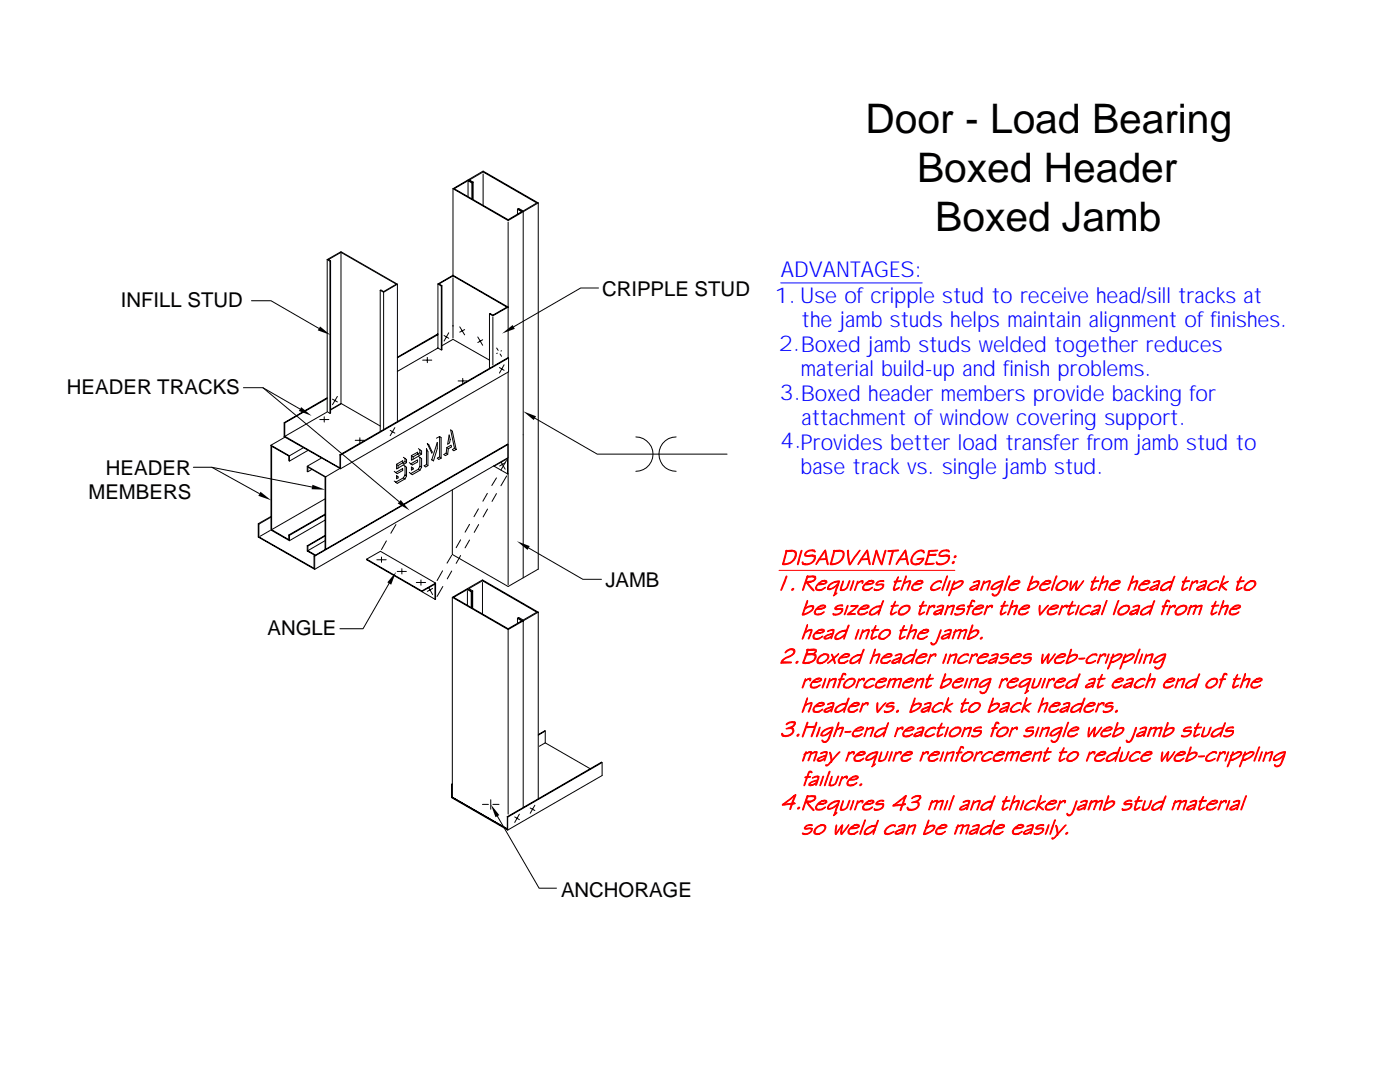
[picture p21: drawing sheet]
<svg xmlns="http://www.w3.org/2000/svg" width="279mm" height="216mm" viewBox="0 0 279 216" stroke-linecap="round" stroke-linejoin="round" font-family="sans-serif">
<defs><g id="words">
<g font-size="8.1">
<text x="172.7" y="26.6">Door - Load Bearing</text>
<text x="183" y="36.3">Boxed Header</text>
<text x="186.6" y="46">Boxed Jamb</text>
</g>
<g font-size="4.4" fill="#00f">
<text x="155.8" y="55.3">ADVANTAGES:</text>
<text x="154.6" y="60.4">1. Use of cripple stud to receive head/sill tracks at</text>
<text x="160" y="65.3">the jamb studs helps maintain alignment of finishes.</text>
<text x="155.4" y="70.1">2.Boxed jamb studs welded together reduces</text>
<text x="159.8" y="75.1">material build-up and finish problems.</text>
<text x="155.6" y="79.8">3.Boxed header members provide backing for</text>
<text x="155.7" y="89.5">4.Provides better load transfer from jamb stud to</text>
<text x="159.9" y="84.8">attachment of window covering support.</text>
<text x="159.8" y="94.6">base track vs. single jamb stud.</text>
</g>
<g font-size="4.1">
<text x="120.1" y="59.1">CRIPPLE STUD</text>
<text x="24.1" y="61.3">INFILL STUD</text>
<text x="13.3" y="78.5">HEADER TRACKS</text>
<text x="21.1" y="94.7">HEADER</text>
<text x="17.7" y="99.7">MEMBERS</text>
<text x="120.8" y="117.2">JAMB</text>
<text x="53.4" y="126.7">ANGLE</text>
<text x="112" y="178.9">ANCHORAGE</text>
</g>
</g></defs>
<path d="M63.9 65.2l2.1 1.6-2.6-.9zM100.2 66.5l2.1-1.6 .4 .7zM52 98.1l2.1 1.7-2.5-.9zM60.1 81.2l2.1 1.8-2.6-1zM62.4 96.7l2.5 1-2.7-.1zM80 99.8l1.7 2.1-2.3-1.4zM104.4 82.1l2.6 1-.5 .7zM79 114.1l-.9 2.6-.8-.5zM103.2 108l2.5 1-.4 .7zM98 160.5l1.7 2.1-.8 .5z" fill="#000"/>
<g fill="#f00" stroke="#f00" stroke-width=".2">
<path d="M160.8 116.2l1.1-.1-.8 .1 1.3 1.7-.6-.5z" fill-rule="evenodd"/>
<path d="M160.9 116h.6a1.17 1.17 0 0 0 1.1-.5v-.3l-.4-.1h.6v.3a.9 .9 0 0 1-.9 .7z" fill-rule="evenodd"/>
<path d="M161 115l1.3-.1 .5 .2-1.6 .1-.3 .8 1 .1-1.1 .1-.4 1.5-.2 .1z" fill-rule="evenodd"/>
<path d="M161.1 114.9l.2 .1h-.3z" fill-rule="evenodd"/>
<path d="M163.4 117.7l1.4-.5a1.31 1.31 0 0 1-1.4 .5z" fill-rule="evenodd"/>
<path d="M163.4 116.3l.6-.3h.5l-.5 .1-.6 .4 .9 .1-1.1 .1-.2 .4v.4l.4 .2h.7h-.1a1.13 1.13 0 0 1-1.2-.1 1.25 1.25 0 0 1 .6-1.3z" fill-rule="evenodd"/>
<path d="M163.4 116.5h.9l.5-.3v-.2l-.8-.1 .5-.1 .5 .1 .1 .3-.5 .3z" fill-rule="evenodd"/>
<path d="M166.7 118.5l.3-.2-.1 .2z" fill-rule="evenodd"/>
<path d="M167.1 116.8h.2l-.6 1.7h.2l-.6 .4z" fill-rule="evenodd"/>
<path d="M165.4 116.7a2.26 2.26 0 0 1 1.9-.6 2.11 2.11 0 0 0-2 1.3l.2 .1-.4 .1v-.4z" fill-rule="evenodd"/>
<path d="M166.5 116.1l1.1-.2-.3 .9h-.2l-.9 .6a1.08 1.08 0 0 1-1.1 .2l.4-.1a2.39 2.39 0 0 0 1.8-1.4z" fill-rule="evenodd"/>
<path d="M168.2 116l.1 .1-.4 1.5 .2 .1h-.4z" fill-rule="evenodd"/>
<path d="M169.5 115.9l.1 .1a2.05 2.05 0 0 1-1.1 1.8l-.5 .1-.3-.2a1.29 1.29 0 0 0 1.4-.7z" fill-rule="evenodd"/>
<path d="M170.3 115.9h.1l-.7 1.9z" fill-rule="evenodd"/>
<path d="M171.2 116.3l.5-.3h.3l-.7 .4z" fill-rule="evenodd"/>
<path d="M171.2 116l.1 .4-.7 1.4z" fill-rule="evenodd"/>
<path d="M171.7 116l.4-.2 .2 .1-.1 .5h-.2l.1-.3z" fill-rule="evenodd"/>
<path d="M172.8 117.7l1.4-.5a1.31 1.31 0 0 1-1.4 .5z" fill-rule="evenodd"/>
<path d="M172.4 116.7h.1a1.53 1.53 0 0 1 1.4-.7l-.5 .1-.6 .4 .9 .1-1.1 .1-.2 .4v.4l.4 .2h.7h-.1a.85 .85 0 0 1-1.3-.4z" fill-rule="evenodd"/>
<path d="M173.3 116l.6-.2 .4 .1 .2 .3-.5 .3h-1.2h.9l.5-.3v-.2z" fill-rule="evenodd"/>
<path d="M174.5 117.5l.4 .2-.4 .1z" fill-rule="evenodd"/>
<path d="M174.5 117.8a1.85 1.85 0 0 0 1.7-.8v-.2l-.3-.1 .5-.1a1.37 1.37 0 0 1-1.9 1.2z" fill-rule="evenodd"/>
<path d="M175.1 116.6h1.3z" fill-rule="evenodd"/>
<path d="M176 116l.4-.1v.1z" fill-rule="evenodd"/>
<path d="M175.1 116.1l.6-.2h.7l-.4 .1a.84 .84 0 0 0-1 .6h1.4l-1.6 .1v-.2z" fill-rule="evenodd"/>
<path d="M178.5 117.6l1-.4-.9 .6z" fill-rule="evenodd"/>
<path d="M178.5 116.1h.2z" fill-rule="evenodd"/>
<path d="M178.4 116l1.5-.1-.2 .1-.8 .1-.2 .5a1.03 1.03 0 0 0-.1 1.2l-.2 .1a2.27 2.27 0 0 1 .3-1.8z" fill-rule="evenodd"/>
<path d="M179.2 115.1l.1 .1-.3 .7-.2 .1z" fill-rule="evenodd"/>
<path d="M180.5 116.3l.5-.3h.5l-.9 .4z" fill-rule="evenodd"/>
<path d="M181 116l.6-.2 .2 .2-.5 1.5-.2 .3 .5-1.7z" fill-rule="evenodd"/>
<path d="M180.8 114.9l.1 .2-.4 1.2 .1 .1-.2 .1-.6 1.3z" fill-rule="evenodd"/>
<path d="M182.6 117.7l1.3-.5a1.09 1.09 0 0 1-1.3 .5z" fill-rule="evenodd"/>
<path d="M182.2 116.7l.9-.7h.5l-.5 .1-.6 .4 1 .1-1.1 .1-.2 .4v.4l1 .2a.85 .85 0 0 1-1.3-.4z" fill-rule="evenodd"/>
<path d="M183.1 116l.6-.2 .4 .1 .1 .3-.4 .3h-1.3l1.5-.3-.1-.2z" fill-rule="evenodd"/>
<path d="M185.8 117.6a2.34 2.34 0 0 0 1.8-.4h.1a1.7 1.7 0 0 1-1.9 .4z" fill-rule="evenodd"/>
<path d="M186.3 116.4a1.27 1.27 0 0 1 1.2-.4l-.4 .1a1.39 1.39 0 0 0-1.1 1.4l.4 .1h-.6a1.04 1.04 0 0 1 .5-1.2z" fill-rule="evenodd"/>
<path d="M187 116l.9-.1v.3l-.2 .1v-.2z" fill-rule="evenodd"/>
<path d="M189 114.9l.1 .2-1.1 2.7v-.2z" fill-rule="evenodd"/>
<path d="M189.4 116l.3-.1-.8 1.9z" fill-rule="evenodd"/>
<path d="M190.2 116.5l1.1-.5h.6l-1 .4a1.05 1.05 0 0 0-.9 1.1h.6l-.7 .2-.5 1.2z" fill-rule="evenodd"/>
<path d="M190.4 116h.1l-.1 .5h-.2z" fill-rule="evenodd"/>
<path d="M191.3 116l.5-.2 .4 .2a1.91 1.91 0 0 1-2.2 1.5l.5-.2a1.86 1.86 0 0 0 1.5-1.2z" fill-rule="evenodd"/>
<path d="M193.9 117.6l1-.3h.1l-.6 .4z" fill-rule="evenodd"/>
<path d="M193.5 117.4l.8-.5 .9-.1-1 .3-.5 .3 .1 .2 .6 .1-.6 .1-.3-.1z" fill-rule="evenodd"/>
<path d="M195.2 116h.3v.4l-.6 1.3 .1-.4h-.1l.2-.2 .1-.3h-.4l.4-.2 .1-.5z" fill-rule="evenodd"/>
<path d="M194.2 116.2l1-.4 .3 .2z" fill-rule="evenodd"/>
<path d="M196.4 116.3l.5-.3h.5l-.8 .4z" fill-rule="evenodd"/>
<path d="M196.3 116l.1 .3 .2 .1-.3 .1-.4 1.2-.2 .1z" fill-rule="evenodd"/>
<path d="M196.9 116l.6-.2 .2 .2-.7 1.8 .5-1.7z" fill-rule="evenodd"/>
<path d="M198 118.4l.8 .5-.3 .1a.43 .43 0 0 1-.5-.5z" fill-rule="evenodd"/>
<path d="M199.8 116.8l.2-.1-.3 .9a1.89 1.89 0 0 1-.9 1.3l-.3-.1a2.3 2.3 0 0 0 1.3-2z" fill-rule="evenodd"/>
<path d="M197.8 117.6l1.1-.4a1.86 1.86 0 0 0 1.1-1.1l.2-.1-.1 .4a2.19 2.19 0 0 1-2.3 1.2z" fill-rule="evenodd"/>
<path d="M198.1 116.8l1-.7 1-.2 .1 .1a2.39 2.39 0 0 0-2.2 1.4l.2 .1-.4 .1v-.4z" fill-rule="evenodd"/>
<path d="M201.3 114.9h.2v.2l-.9 2.6-.2 .1z" fill-rule="evenodd"/>
<path d="M202 117.7l1.2-.5a1.09 1.09 0 0 1-1.2 .5z" fill-rule="evenodd"/>
<path d="M201.5 116.7l.9-.7h.6l-.6 .1-.5 .4 1 .1-1.2 .1-.2 .4v.4l1 .2a.85 .85 0 0 1-1.2-.4z" fill-rule="evenodd"/>
<path d="M202.4 116l.6-.2 .5 .1 .1 .3-.4 .3h-1.3l1.5-.3-.1-.2z" fill-rule="evenodd"/>
<path d="M205.2 117.6l.5-.1a1.66 1.66 0 0 0 1.4-1.3l-.3-.1h.5a1.09 1.09 0 0 1-.8 1.2l-1.1 .5z" fill-rule="evenodd"/>
<path d="M205.5 116.5l.8-.5a.83 .83 0 0 1 1 .1 1.85 1.85 0 0 0-2.1 1.5l.2 .2h-.4v-.2z" fill-rule="evenodd"/>
<path d="M206 115l.2 .1-.5 1.3-.2 .1z" fill-rule="evenodd"/>
<path d="M208.1 117.7l.5-.1 .8-.4v.1l-.6 .4z" fill-rule="evenodd"/>
<path d="M207.7 116.7l.9-.7h.6l-.6 .1-.5 .4 .9 .1-1.1 .1-.2 .4v.4l.4 .2h.7h-.1a.81 .81 0 0 1-1.3-.4z" fill-rule="evenodd"/>
<path d="M208.6 116l.6-.2 .4 .1 .2 .3-.5 .3h-1.2l1.4-.3v-.2z" fill-rule="evenodd"/>
<path d="M210.8 114.9h.1v.2l-.9 2.6-.2 .1z" fill-rule="evenodd"/>
<path d="M211 116.6l1-.7 .4 .1-.8 .3a1.23 1.23 0 0 0-.6 1.2l.8 .3-.5 .1-.5-.3-.1-.3z" fill-rule="evenodd"/>
<path d="M212 115.9a.83 .83 0 0 1 1.1 .5l-.3 .7a1.56 1.56 0 0 1-1.4 .6l.4-.1a1.38 1.38 0 0 0 1.1-1.4z" fill-rule="evenodd"/>
<path d="M214.8 116.2l.2-.2-.2 1.6 .2 .1-.3 .2-.1-.3z" fill-rule="evenodd"/>
<path d="M213.7 116l.2 .1-.2 1.7-.1 .1-.1-.3z" fill-rule="evenodd"/>
<path d="M214.8 116l.2-.1-1.3 1.9a2.12 2.12 0 0 1 .9-1.5z" fill-rule="evenodd"/>
<path d="M216 116l.3-.1-1.1 1.5-.2 .3-.2-.1z" fill-rule="evenodd"/>
<path d="M217.9 117.6l1-.4a.84 .84 0 0 1-.8 .6z" fill-rule="evenodd"/>
<path d="M217.8 116.1h.3z" fill-rule="evenodd"/>
<path d="M217.9 116l1.4-.1-.2 .1-.7 .1-.5 1.3 .2 .4-.3 .1-.1-.3 .4-1.5h-.3z" fill-rule="evenodd"/>
<path d="M218.6 115.1l.1 .1-.3 .7-.2 .1z" fill-rule="evenodd"/>
<path d="M219.9 116.3l.4-.3h.6l-.9 .4z" fill-rule="evenodd"/>
<path d="M220.3 116l.7-.2 .2 .2-.8 1.8 .6-1.7z" fill-rule="evenodd"/>
<path d="M220.2 114.9l.1 .2-.4 1.2 .1 .1-.2 .1-.6 1.3z" fill-rule="evenodd"/>
<path d="M222 117.7l1.3-.5a1.31 1.31 0 0 1-1.3 .5z" fill-rule="evenodd"/>
<path d="M222 116.3l.5-.3h.6l-.5 .1-.7 .4 1 .1-1.1 .1-.2 .4v.4l.4 .2h.7h-.2a1.13 1.13 0 0 1-1.1-.1 1.25 1.25 0 0 1 .6-1.3z" fill-rule="evenodd"/>
<path d="M221.9 116.5h1l.5-.3v-.2l-.8-.1 .5-.1 .4 .1 .1 .3-.3 .3z" fill-rule="evenodd"/>
<path d="M225.8 116.3l.5-.3h.5l-.9 .4z" fill-rule="evenodd"/>
<path d="M226.3 116l.6-.2 .2 .2-.7 1.8 .5-1.7z" fill-rule="evenodd"/>
<path d="M226.1 114.9l.1 .2-.4 1.2 .1 .1-.2 .1-.6 1.3z" fill-rule="evenodd"/>
<path d="M227.9 117.7l1.3-.5a1.09 1.09 0 0 1-1.3 .5z" fill-rule="evenodd"/>
<path d="M227.5 116.7a1.53 1.53 0 0 1 1.4-.7l-.4 .1-.7 .4 1 .1-1.1 .1-.2 .4v.4l1 .2a.85 .85 0 0 1-1.3-.4z" fill-rule="evenodd"/>
<path d="M228.4 116l.6-.2 .4 .1 .1 .3-.4 .3h-1.3h1l.5-.3v-.2z" fill-rule="evenodd"/>
<path d="M229.8 117.6l1-.3h.1l-.6 .4z" fill-rule="evenodd"/>
<path d="M229.4 117.4a1.84 1.84 0 0 1 1.7-.6l-1 .3-.4 .3v.2l.6 .1-.5 .1-.4-.1z" fill-rule="evenodd"/>
<path d="M231.1 116h.4l-.6 1.7v-.4h-.1l.3-.5h-.4l.4-.2 .2-.5z" fill-rule="evenodd"/>
<path d="M230.2 116.2l1-.4 .3 .2-1.4 .3z" fill-rule="evenodd"/>
<path d="M233.6 117.1l.2-.2-.4 .9z" fill-rule="evenodd"/>
<path d="M232 116.8a1.82 1.82 0 0 1 1.8-.6l-1.2 .3a1.33 1.33 0 0 0-.8 1.1l.3 .1h-.5v-.4z" fill-rule="evenodd"/>
<path d="M233 116.1l.9-.1 .4-1h.2l-.7 1.9-.2 .2a1.83 1.83 0 0 1-2 .7v-.1a2.23 2.23 0 0 0 2.2-1.5z" fill-rule="evenodd"/>
<path d="M236.1 117.6l.9-.4-.8 .6z" fill-rule="evenodd"/>
<path d="M236 116.1h.3z" fill-rule="evenodd"/>
<path d="M236 116l1.4-.1-.2 .1-.7 .1-.2 .5a1.03 1.03 0 0 0-.1 1.2l-.3 .1a2.27 2.27 0 0 1 .4-1.8h-.3z" fill-rule="evenodd"/>
<path d="M236.8 115.1l.1 .1-.3 .7-.3 .1z" fill-rule="evenodd"/>
<path d="M238 116.3l.5-.3h.3l-.7 .4z" fill-rule="evenodd"/>
<path d="M238 116l.1 .4-.7 1.4z" fill-rule="evenodd"/>
<path d="M238.5 116l.4-.2 .2 .1-.1 .5h-.2l.1-.3z" fill-rule="evenodd"/>
<path d="M239.2 117.6l.9-.3h.2l-.7 .4z" fill-rule="evenodd"/>
<path d="M238.8 117.4a1.84 1.84 0 0 1 1.7-.6l-1 .3-.5 .3v.2l.6 .1-.4 .1-.4-.1z" fill-rule="evenodd"/>
<path d="M240.5 116h.3l-.6 1.7 .1-.4h-.2l.4-.5h-.4l.4-.2 .1-.5z" fill-rule="evenodd"/>
<path d="M239.5 116.2l1-.4 .3 .2z" fill-rule="evenodd"/>
<path d="M241 117.6a2.3 2.3 0 0 0 1.9-.4 1.6 1.6 0 0 1-1.9 .4z" fill-rule="evenodd"/>
<path d="M241.2 116.8a1.43 1.43 0 0 1 1.6-.8l-.4 .1a1.5 1.5 0 0 0-1.2 1.4l.4 .1h-.6v-.3z" fill-rule="evenodd"/>
<path d="M242.3 116l.9-.1v.3l-.2 .1v-.2z" fill-rule="evenodd"/>
<path d="M243.5 116.9h.2l-.1 .3-.4 .7z" fill-rule="evenodd"/>
<path d="M243.8 116.7l1.4-.7-1.2 .7z" fill-rule="evenodd"/>
<path d="M244.2 114.9l.1 .2-.5 1.6h.2l-.1 .1 .9 .8-.1 .2-1.2-.9z" fill-rule="evenodd"/>
<path d="M247 117.6l.9-.4-.8 .6z" fill-rule="evenodd"/>
<path d="M246.9 116.1h.3z" fill-rule="evenodd"/>
<path d="M246.9 116h1.4l-.9 .1-.2 .5a.96 .96 0 0 0-.1 1.2l-.3 .1-.1-.3 .5-1.5h-.3z" fill-rule="evenodd"/>
<path d="M247.6 115.1l.2 .1-.4 .7-.1 .1z" fill-rule="evenodd"/>
<path d="M248.5 116.6l1-.7 .4 .1-.3 .1a1.38 1.38 0 0 0-1.1 1.4l.9 .3-.6 .1-.5-.3v-.5z" fill-rule="evenodd"/>
<path d="M249.5 115.9h.1a.76 .76 0 0 1 1.1 .5 2.02 2.02 0 0 1-1.3 1.4l-.4-.1 .3-.1a1.26 1.26 0 0 0 1.1-1.4z" fill-rule="evenodd"/>
<path d="M160.3 122.6l.9-.4a1.25 1.25 0 0 0 1-1.1l-.3-.1 .5-.1a1.54 1.54 0 0 1-1.3 1.6l-.6 .2z" fill-rule="evenodd"/>
<path d="M160.5 121.4l.7-.4a1.14 1.14 0 0 1 1.2-.1 1.78 1.78 0 0 0-2.1 1.7l.2 .1h-.4z" fill-rule="evenodd"/>
<path d="M161.1 119.8l.1 .1-.1 .5-.4 .9-.2 .1z" fill-rule="evenodd"/>
<path d="M163.2 122.6l.5-.1 .8-.4-.6 .5z" fill-rule="evenodd"/>
<path d="M162.8 121.5l.9-.6h.6h-.5l-.7 .6h1a1.46 1.46 0 0 0-1.3 .3l-.1 .5a1.21 1.21 0 0 0 1.2 .3l-.7 .1-.6-.2-.1-.3z" fill-rule="evenodd"/>
<path d="M163.1 121.5l1.5-.4-.1-.2h-.8l.1-.1 .5-.1 .4 .1 .1 .3-.3 .3z" fill-rule="evenodd"/>
<path d="M166.2 122.5l.1-.1 .4 .2-.4 .1z" fill-rule="evenodd"/>
<path d="M166.3 122.7a2.15 2.15 0 0 0 1.7-.8v-.2l-.3-.1 .5-.1a1.38 1.38 0 0 1-1.9 1.2z" fill-rule="evenodd"/>
<path d="M167 121.5l.8-.1 .4 .1z" fill-rule="evenodd"/>
<path d="M167.8 120.9l.3-.2 .1 .2z" fill-rule="evenodd"/>
<path d="M166.9 121l.6-.3h.6l-.3 .2a.96 .96 0 0 0-1 .6h1.4l-1.6 .1v-.3z" fill-rule="evenodd"/>
<path d="M169.1 120.8h.1v.2l-.7 1.7z" fill-rule="evenodd"/>
<path d="M169.4 122.5h1.3z" fill-rule="evenodd"/>
<path d="M169.8 120.9h1.2z" fill-rule="evenodd"/>
<path d="M169.8 120.9l1.5-.1-.2 .4-1.7 1.3 1.2 .1h-1.5l1.9-1.7z" fill-rule="evenodd"/>
<path d="M171.8 122.6l.5-.1 .8-.4a1.23 1.23 0 0 1-1.3 .5z" fill-rule="evenodd"/>
<path d="M171.4 121.5a1.71 1.71 0 0 1 1.5-.6h-.5l-.6 .6h1l-1.2 .1-.2 .4v.4l.3 .2h.8l-.7 .1-.6-.2a.86 .86 0 0 1 .2-1z" fill-rule="evenodd"/>
<path d="M172.3 120.9l.6-.2 .5 .1 .1 .3a1.7 1.7 0 0 1-1.7 .4l1.5-.4-.4-.2z" fill-rule="evenodd"/>
<path d="M175.4 121.9l.3-.1-.4 .9z" fill-rule="evenodd"/>
<path d="M173.7 121.8l.2-.2a1.95 1.95 0 0 1 1.8-.5h-.6l-.6 .3a1.19 1.19 0 0 0-.8 1.1l.3 .1h-.5v-.4z" fill-rule="evenodd"/>
<path d="M174.9 121l.9-.1 .4-1h.2l-.7 1.9-.3 .1a1.51 1.51 0 0 1-1.9 .7 2.26 2.26 0 0 0 2.2-1.5z" fill-rule="evenodd"/>
<path d="M177.9 122.5l1-.4-.8 .6z" fill-rule="evenodd"/>
<path d="M177.8 121h.3z" fill-rule="evenodd"/>
<path d="M177.9 120.9l1.4-.1-.1 .1-.8 .1-.3 .5a1.11 1.11 0 0 0 0 1.2h-.3l-.1-.3 .4-1.4h-.3z" fill-rule="evenodd"/>
<path d="M178.6 120l.1 .1-.3 .7h-.2z" fill-rule="evenodd"/>
<path d="M179.6 121.5a1.3 1.3 0 0 1 1.3-.6 1.56 1.56 0 0 0-1.4 1.5l.8 .3a.95 .95 0 0 1-1-.2v-.5z" fill-rule="evenodd"/>
<path d="M180.5 120.8l.5-.1 .6 .2a1.41 1.41 0 0 1-1.7 1.7l.9-.3a1.01 1.01 0 0 0 .6-1.2z" fill-rule="evenodd"/>
<path d="M183.6 122.5l.9-.4-.8 .6z" fill-rule="evenodd"/>
<path d="M183.5 121h.3z" fill-rule="evenodd"/>
<path d="M183.6 120.9l1.4-.1-1 .2-.4 1.3 .1 .4h-.3l-.1-.3 .5-1.4h-.3z" fill-rule="evenodd"/>
<path d="M184.3 120l.1 .1-.3 .7h-.2z" fill-rule="evenodd"/>
<path d="M185.5 121.2l.5-.3h.3l-.7 .4z" fill-rule="evenodd"/>
<path d="M185.5 120.9l.1 .4-.7 1.4z" fill-rule="evenodd"/>
<path d="M186 120.9l.6-.1-.2 .5v-.4z" fill-rule="evenodd"/>
<path d="M186.7 122.5l1-.4 .1 .1-.6 .4z" fill-rule="evenodd"/>
<path d="M186.6 122l1-.4 .4 .1-1 .3-.5 .3 .1 .2 .6 .1-.5 .1-.3-.1-.1-.3z" fill-rule="evenodd"/>
<path d="M188 120.9h.3l-.6 1.7 .1-.4-.1-.1 .2-.1 .1-.3-.4-.1 .4-.1 .1-.5z" fill-rule="evenodd"/>
<path d="M187.1 121a1.31 1.31 0 0 1 1.2-.1l-1.2 .3z" fill-rule="evenodd"/>
<path d="M189.2 121.2l.5-.3h.5l-.8 .3z" fill-rule="evenodd"/>
<path d="M189.1 120.9l.1-.1v.4h.2l-.3 .2-.4 1.2-.1 .1z" fill-rule="evenodd"/>
<path d="M189.7 120.9l.6-.2 .2 .1-.7 1.9-.1-.1 .6-1.6z" fill-rule="evenodd"/>
<path d="M190.5 122.5l.1-.1 .4 .2-.4 .1z" fill-rule="evenodd"/>
<path d="M190.6 122.7a2.15 2.15 0 0 0 1.7-.8v-.2l-.3-.1 .4-.1a1.22 1.22 0 0 1-1.4 1.3z" fill-rule="evenodd"/>
<path d="M191.2 121.5l.9-.1 .3 .1z" fill-rule="evenodd"/>
<path d="M192.1 120.9l.3-.2 .1 .2z" fill-rule="evenodd"/>
<path d="M191.2 121l.6-.3h.6l-.3 .2a.96 .96 0 0 0-1 .6h1.3l-1.2 .2-.3-.1v-.3z" fill-rule="evenodd"/>
<path d="M193.1 121.1h.3z" fill-rule="evenodd"/>
<path d="M193.1 121l1.1-.1-.1 .1h-.5l-.6 1.7 .4-1.6z" fill-rule="evenodd"/>
<path d="M194.1 119.9l.3-.1 .2 .2-.2 .1z" fill-rule="evenodd"/>
<path d="M193.9 119.8l.2-.1 .3 .1-.4 .2-.3 .9h-.2z" fill-rule="evenodd"/>
<path d="M194.7 122.6l.5-.1 .8-.4-.6 .5z" fill-rule="evenodd"/>
<path d="M194.3 121.5a1.71 1.71 0 0 1 1.4-.6h-.4l-.7 .6h1a1.46 1.46 0 0 0-1.2 .3l-.1 .6 .3 .2h.8l-.8 .1-.5-.2a.86 .86 0 0 1 .2-1z" fill-rule="evenodd"/>
<path d="M195.2 120.9l.6-.2 .4 .1 .1 .3-.3 .3-.4 .1h-1l1.5-.4-.4-.2z" fill-rule="evenodd"/>
<path d="M197.1 121.2l.4-.3h.3l-.7 .4z" fill-rule="evenodd"/>
<path d="M197 120.9l.1 .4-.7 1.4z" fill-rule="evenodd"/>
<path d="M197.5 120.9l.6-.1-.2 .5v-.4z" fill-rule="evenodd"/>
<path d="M199.8 122.5l1-.4-.9 .6z" fill-rule="evenodd"/>
<path d="M199.8 121h.3z" fill-rule="evenodd"/>
<path d="M199.8 120.9l1.4-.1-.1 .1-.9 .1-.4 1.3 .1 .4h-.2l-.1-.6 .5-1.1h-.3z" fill-rule="evenodd"/>
<path d="M200.5 120h.2l-.4 .8h-.2z" fill-rule="evenodd"/>
<path d="M201.8 121.2l.5-.3h.5l-.9 .3z" fill-rule="evenodd"/>
<path d="M202.3 120.9l.6-.2 .2 .1-.7 1.9 .5-1.7z" fill-rule="evenodd"/>
<path d="M202 119.9l.2-.1-.4 1.4h.1l-.2 .2-.6 1.3z" fill-rule="evenodd"/>
<path d="M203.9 122.6l.4-.1 .9-.4-.6 .5z" fill-rule="evenodd"/>
<path d="M203.5 121.6l.9-.7h.5h-.4l-.7 .6h1a1.46 1.46 0 0 0-1.3 .3v.5a1.21 1.21 0 0 0 1.1 .3h-.1a1.24 1.24 0 0 1-1.2-.1l-.1-.5z" fill-rule="evenodd"/>
<path d="M204.4 120.9l.6-.2 .4 .1 .1 .3-.3 .3-.4 .1h-1l1.5-.4v-.2z" fill-rule="evenodd"/>
<path d="M207.5 120.8l.1 .1v1.6l-.1 .2-.2-1z" fill-rule="evenodd"/>
<path d="M209.1 120.8h.2l-1.7 2-.1-.1z" fill-rule="evenodd"/>
<path d="M209.6 122.6l.5-.1 .8-.4a1.23 1.23 0 0 1-1.3 .5z" fill-rule="evenodd"/>
<path d="M209.3 121.5a1.71 1.71 0 0 1 1.4-.6h-.5l-.6 .6h1l-1.2 .1-.2 .4v.4l.3 .2h.8l-.7 .1-.6-.2a.86 .86 0 0 1 .3-1z" fill-rule="evenodd"/>
<path d="M210.1 120.9l.6-.2 .5 .1 .1 .3-.4 .3-.3 .1h-1l1.5-.4-.4-.2z" fill-rule="evenodd"/>
<path d="M212 121.2l.4-.3h.4l-.8 .4z" fill-rule="evenodd"/>
<path d="M211.9 120.9l.1 .4-.6 1.4z" fill-rule="evenodd"/>
<path d="M212.4 120.9l.7-.1-.2 .5v-.4z" fill-rule="evenodd"/>
<path d="M213.3 122.5l1-.4-.9 .6z" fill-rule="evenodd"/>
<path d="M213.2 121h.3z" fill-rule="evenodd"/>
<path d="M213.3 120.9l1.4-.1-.1 .1-.9 .1-.2 .5a1.11 1.11 0 0 0-.1 1.2h-.2l-.1-.3 .4-1.4h-.3z" fill-rule="evenodd"/>
<path d="M214 120l.1 .1-.3 .7h-.2z" fill-rule="evenodd"/>
<path d="M215.3 120.8l-.2 1-.4 .9v-.4z" fill-rule="evenodd"/>
<path d="M215.6 122.6l.9-.1 .9-.4a1.53 1.53 0 0 1-1.8 .5z" fill-rule="evenodd"/>
<path d="M215.7 121.6a1.48 1.48 0 0 1 1.6-.7l-.8 .3a1.27 1.27 0 0 0-.8 1.2l.4 .2h-.5l-.1-.4z" fill-rule="evenodd"/>
<path d="M216.7 120.9l.7-.2 .3 .1v.2l-.1 .2-.1-.3z" fill-rule="evenodd"/>
<path d="M218 122.5l.9-.4 .2 .1-.6 .4z" fill-rule="evenodd"/>
<path d="M217.9 122l1-.4 .4 .1-1.1 .3-.4 .3v.2l.7 .1-.5 .1-.4-.1v-.3z" fill-rule="evenodd"/>
<path d="M219.2 120.9h.4l-.6 1.7 .1-.4-.2-.1 .4-.4-.4-.1 .4-.1 .1-.5z" fill-rule="evenodd"/>
<path d="M218.4 121a1.31 1.31 0 0 1 1.2-.1l-1.2 .3z" fill-rule="evenodd"/>
<path d="M220.8 119.8h.2l-1.1 2.9-.1-.2z" fill-rule="evenodd"/>
<path d="M223.1 119.8l.2 .1-.9 2.7-.2 .1z" fill-rule="evenodd"/>
<path d="M223.4 121.5a1.41 1.41 0 0 1 1.3-.6 1.37 1.37 0 0 0-1.3 1.5l.8 .2a.85 .85 0 0 1-1.1-.1 .96 .96 0 0 1 .3-1z" fill-rule="evenodd"/>
<path d="M224.3 120.8l.5-.1 .6 .2a1.35 1.35 0 0 1-1.6 1.7 1.29 1.29 0 0 0 1.4-1.5z" fill-rule="evenodd"/>
<path d="M225.8 122.5l1-.4 .1 .1-.6 .4z" fill-rule="evenodd"/>
<path d="M225.7 122l1-.4 .4 .1-1 .3-.5 .3v.2l.7 .1-.5 .1-.4-.1v-.3z" fill-rule="evenodd"/>
<path d="M227.1 120.9h.4l-.6 1.7v-.4l-.1-.1 .3-.4-.4-.1 .5-.3v-.3z" fill-rule="evenodd"/>
<path d="M226.2 121a1.31 1.31 0 0 1 1.3-.1l-1.4 .3z" fill-rule="evenodd"/>
<path d="M229.6 121.9l.2-.1-.4 .9z" fill-rule="evenodd"/>
<path d="M227.8 121.8a2.12 2.12 0 0 1 2.1-.7 2.45 2.45 0 0 0-2.1 1v.4l.3 .1h-.5v-.4z" fill-rule="evenodd"/>
<path d="M229 121l.9-.1 .5-1.1-.1 .7a2.7 2.7 0 0 1-2.3 2.3l-.4-.2a2.26 2.26 0 0 0 2.3-1.5z" fill-rule="evenodd"/>
<path d="M232 121.1h.3z" fill-rule="evenodd"/>
<path d="M231.9 121l1.2-.1-.2 .1h-.4l-.7 1.7 .5-1.6z" fill-rule="evenodd"/>
<path d="M233 119.9l.3-.1 .1 .2-.1 .1z" fill-rule="evenodd"/>
<path d="M232.8 119.8l.2-.1 .3 .1-.4 .2-.4 .9h-.1z" fill-rule="evenodd"/>
<path d="M233.6 121.2l.4-.3h.4l-.8 .4z" fill-rule="evenodd"/>
<path d="M233.5 120.9l.1 .4-.1 .1-.6 1.3z" fill-rule="evenodd"/>
<path d="M234 120.9l.6-.1-.1 .4-.1 .1v-.4z" fill-rule="evenodd"/>
<path d="M234.8 121.5a1.3 1.3 0 0 1 1.4-.6 1.37 1.37 0 0 0-1.4 1.5l.8 .3a.88 .88 0 0 1-1-.2 .96 .96 0 0 1 .2-1z" fill-rule="evenodd"/>
<path d="M235.8 120.8l.5-.1 .5 .2a1.38 1.38 0 0 1-1.6 1.7 1.29 1.29 0 0 0 1.4-1.5z" fill-rule="evenodd"/>
<path d="M237.3 121.3l.1 .1z" fill-rule="evenodd"/>
<path d="M237.4 121.3l.8-.4h.3l-.9 .4-.4 1.3-.2 .1z" fill-rule="evenodd"/>
<path d="M238.6 121.2l.7-.3h.3l-.9 .4-.4 1.2-.2 .1z" fill-rule="evenodd"/>
<path d="M237.7 120.8v.3l-.2 .1z" fill-rule="evenodd"/>
<path d="M238.2 120.9l.6-.1v.3l-.2 .1v-.2z" fill-rule="evenodd"/>
<path d="M239.3 120.9l.6-.1-.6 1.9 .4-1.7z" fill-rule="evenodd"/>
<path d="M241.9 122.5l1-.4-.9 .6z" fill-rule="evenodd"/>
<path d="M241.9 121h.2z" fill-rule="evenodd"/>
<path d="M241.8 120.9l1.4-.1v.1l-.9 .1-.2 .5a1.11 1.11 0 0 0-.1 1.2h-.2l-.2-.3 .5-1.4z" fill-rule="evenodd"/>
<path d="M242.6 120l.1 .1-.3 .7h-.2z" fill-rule="evenodd"/>
<path d="M243.9 121.2l.4-.3h.6l-.9 .3z" fill-rule="evenodd"/>
<path d="M244.3 120.9l.7-.2 .2 .1-.3 .9-.5 1 .5-1.7z" fill-rule="evenodd"/>
<path d="M244.1 119.8l.2 .2-.4 1.2h.1l-.2 .2-.6 1.3z" fill-rule="evenodd"/>
<path d="M246 122.6l.4-.1 .9-.4-.7 .5z" fill-rule="evenodd"/>
<path d="M245.6 121.5a1.71 1.71 0 0 1 1.4-.6h-.4l-.7 .6h1a1.46 1.46 0 0 0-1.3 .3v.6l.9 .2a1.24 1.24 0 0 1-1.1-.1 .86 .86 0 0 1 .2-1z" fill-rule="evenodd"/>
<path d="M246.5 120.9l.6-.2 .4 .1 .1 .3-.3 .3-.4 .1h-1l1.5-.4-.4-.2z" fill-rule="evenodd"/>
<path d="M160.8 126l.4-.2h.6l-.8 .3z" fill-rule="evenodd"/>
<path d="M161.2 125.8l.7-.2 .2 .1-.7 1.8-.1-.1 .6-1.6z" fill-rule="evenodd"/>
<path d="M161.1 124.7l.1 .2-.4 1.1 .2 .1-.3 .1-.6 1.4z" fill-rule="evenodd"/>
<path d="M162.9 127.4l1.3-.4a1.31 1.31 0 0 1-1.3 .4z" fill-rule="evenodd"/>
<path d="M162.5 126.4l.9-.7h.6l-.6 .2-.5 .4h.9l-1.1 .1-.2 .4v.5l.4 .1h.7l-.2 .1-.5 .1-.6-.2v-.6z" fill-rule="evenodd"/>
<path d="M163.4 125.7l.6-.2 .4 .1 .1 .3-.4 .4h-1.2l1.4-.3v-.2z" fill-rule="evenodd"/>
<path d="M164.8 127.4l1-.4 .1 .1-.6 .3z" fill-rule="evenodd"/>
<path d="M164.4 127.2l.9-.6 .8-.1-1 .3-.5 .4 .1 .1 .6 .1-.6 .2-.2-.1z" fill-rule="evenodd"/>
<path d="M166.1 125.8l.4-.1-.1 .5-.5 1.3v-.4l-.1-.1 .2-.1 .1-.4h-.4l.5-.1v-.5z" fill-rule="evenodd"/>
<path d="M165.2 125.9l1-.3 .3 .1-1.3 .4z" fill-rule="evenodd"/>
<path d="M168.6 126.8l.2-.1-.4 .9z" fill-rule="evenodd"/>
<path d="M167 126.5a1.96 1.96 0 0 1 1.9-.6l-1.3 .3a1.33 1.33 0 0 0-.8 1.1l.3 .1-.5 .1v-.4z" fill-rule="evenodd"/>
<path d="M168.1 125.9l.9-.2 .2-.8 .3-.2-.3 .6a2.68 2.68 0 0 1-2.2 2.3l-.4-.1a2.23 2.23 0 0 0 2.3-1.6z" fill-rule="evenodd"/>
<path d="M171.3 125.6h.1l-.1 .6-.6 1.4z" fill-rule="evenodd"/>
<path d="M172.2 126l.5-.2h.5l-.8 .3z" fill-rule="evenodd"/>
<path d="M172.1 125.8l.2-.2-.1 .4 .2 .1-.2 .1-.5 1.2-.1 .2z" fill-rule="evenodd"/>
<path d="M172.7 125.8l.7-.2 .1 .1-.7 1.8 .5-1.7z" fill-rule="evenodd"/>
<path d="M174 127.4l1-.4-.8 .5z" fill-rule="evenodd"/>
<path d="M173.9 125.9h.3z" fill-rule="evenodd"/>
<path d="M174 125.7l1.4-.1-.2 .2-.7 .1-.3 .5a1.03 1.03 0 0 0 0 1.1l-.3 .1-.1-.3 .4-1.4h-.3z" fill-rule="evenodd"/>
<path d="M174.8 124.8v.1l-.3 .7-.2 .1z" fill-rule="evenodd"/>
<path d="M175.6 126.4l1-.8 .4 .2a1.4 1.4 0 0 0-1.4 1.4l.9 .3-.6 .1-.5-.2-.1-.4z" fill-rule="evenodd"/>
<path d="M176.6 125.6h.5l.6 .2a1.44 1.44 0 0 1-1.7 1.6 1.38 1.38 0 0 0 1.5-1.5z" fill-rule="evenodd"/>
<path d="M179.7 127.4l.9-.4-.8 .5z" fill-rule="evenodd"/>
<path d="M179.6 125.9h.3z" fill-rule="evenodd"/>
<path d="M179.7 125.7h1.4l-1 .2-.2 .5a.96 .96 0 0 0-.1 1.1l-.3 .1v-.3l.4-1.4h-.3z" fill-rule="evenodd"/>
<path d="M180.4 124.8l.1 .1-.3 .7-.2 .1z" fill-rule="evenodd"/>
<path d="M181.7 126l.4-.2h.5l-.8 .3z" fill-rule="evenodd"/>
<path d="M182.1 125.8l.7-.2 .2 .1-.8 1.8 .6-1.7z" fill-rule="evenodd"/>
<path d="M181.9 124.8l.1-.2-.3 1.4 .1 .1-.2 .1-.6 1.4z" fill-rule="evenodd"/>
<path d="M183.8 127.4l1.3-.4a1.31 1.31 0 0 1-1.3 .4z" fill-rule="evenodd"/>
<path d="M183.7 126l.6-.3h.5l-.4 .1-.7 .5h1l-1.2 .1-.2 .4v.5l.5 .1h.6l-.7 .2-.6-.2a1.25 1.25 0 0 1 .6-1.4z" fill-rule="evenodd"/>
<path d="M184.3 125.7l.5-.2 .5 .1 .1 .3-.4 .4h-1.3l1-.1 .5-.2-.1-.2z" fill-rule="evenodd"/>
<path d="M185.8 128.2l.4 .3-.2 .2-.2-.2z" fill-rule="evenodd"/>
<path d="M187.7 125.7h.1v.2l-.5 1.5a1.27 1.27 0 0 1-1.3 1.3 1.5 1.5 0 0 0 1.2-1.5z" fill-rule="evenodd"/>
<path d="M188.3 127.4l.9-.4 .1 .1-.6 .3z" fill-rule="evenodd"/>
<path d="M188.1 126.9l.5-.3 .9-.1-.6 .2a1.02 1.02 0 0 0-.9 .6l.7 .1-.4 .2-.4-.1-.1-.3z" fill-rule="evenodd"/>
<path d="M189.5 125.8l.4-.1-.1 .5-.5 1.3v-.4l-.1-.1 .3-.5h-.4l.5-.1 .1-.5z" fill-rule="evenodd"/>
<path d="M188.5 126l1.1-.4 .3 .1-1.3 .4z" fill-rule="evenodd"/>
<path d="M190.4 126.1l.8-.4 .4 .1-.9 .3-.6 1.4z" fill-rule="evenodd"/>
<path d="M191.6 126l.7-.3 .4 .1-.9 .3-.6 1.4z" fill-rule="evenodd"/>
<path d="M190.7 125.6h.1v.3l-.3 .1z" fill-rule="evenodd"/>
<path d="M191.2 125.7l.5-.1 .2 .1v.2l-.3 .1v-.2z" fill-rule="evenodd"/>
<path d="M192.3 125.7l.5-.1 .2 .1-.7 1.8 .5-1.7z" fill-rule="evenodd"/>
<path d="M193.3 127.4l.5-.1a1.66 1.66 0 0 0 1.3-1.4h-.2l.4-.1a1.09 1.09 0 0 1-.8 1.3l-1 .5z" fill-rule="evenodd"/>
<path d="M193.5 126.2l.9-.4a.83 .83 0 0 1 .9 0 1.85 1.85 0 0 0-2 1.6l.2 .2h-.5z" fill-rule="evenodd"/>
<path d="M194.1 124.7l.1 .1-.5 1.4h-.2z" fill-rule="evenodd"/>
<path d="M195.6 127.4l.4-.2-.1 .3-.2 .1z" fill-rule="evenodd"/>
<path d="M162.2 130.6h.6a1.17 1.17 0 0 1-1.1 1.6h-1a1.96 1.96 0 0 0 1.9-.9v-.4z" fill-rule="evenodd"/>
<path d="M161 129.7h1.4l-1.2 .1-.2 .7 1.8 .1-1.8 .1-.6 1.5h1.3l-1.4 .2-.1-.2 .9-2.4z" fill-rule="evenodd"/>
<path d="M161.1 129.6h.2z" fill-rule="evenodd"/>
<path d="M161 129.7l1.4-.2 .5 .1v.4l-.5 .5 .4 .1-1.8-.1 1.4-.2 .3-.3v-.2z" fill-rule="evenodd"/>
<path d="M163.4 131.1a1.3 1.3 0 0 1 1.3-.5 1.56 1.56 0 0 0-1.4 1.5l.9 .2-.6 .2-.5-.3a1.13 1.13 0 0 1 .3-1.1z" fill-rule="evenodd"/>
<path d="M164.3 130.5l.5-.1 .6 .2a1.41 1.41 0 0 1-1.7 1.6l.8-.2a1.01 1.01 0 0 0 .6-1.2z" fill-rule="evenodd"/>
<path d="M166.3 131.6l.2-.2 .2 .9-.1 .1z" fill-rule="evenodd"/>
<path d="M165.9 130.6l.1-.1 .4 .7-.2 .2z" fill-rule="evenodd"/>
<path d="M165.1 132.3l2.3-1.9-1.1 1.2-.7 .6-.4 .2z" fill-rule="evenodd"/>
<path d="M168 132.2h.4l.8-.4-.6 .5z" fill-rule="evenodd"/>
<path d="M167.6 131.2a1.71 1.71 0 0 1 1.4-.6l-.6 .1-.5 .4 1 .1a1.46 1.46 0 0 0-1.3 .3v.6l.3 .1 .7 .1-.7 .1-.6-.2a.9 .9 0 0 1 .3-1z" fill-rule="evenodd"/>
<path d="M168.4 130.6l.6-.2 .5 .1 .1 .3-.4 .3-.3 .1-1-.1 1.1-.1 .4-.2-.4-.2z" fill-rule="evenodd"/>
<path d="M171.6 131.6l.2-.1-.4 .9z" fill-rule="evenodd"/>
<path d="M170 131.3l1-.6 .9 .1-1.3 .3a1.06 1.06 0 0 0-.8 1.1l.3 .1h-.5v-.4z" fill-rule="evenodd"/>
<path d="M171 130.7l.9-.1 .5-1.1-.1 .7a2.7 2.7 0 0 1-2.3 2.3l-.4-.2a2.26 2.26 0 0 0 2.3-1.5z" fill-rule="evenodd"/>
<path d="M174.3 130.9l.5-.3h.5l-.8 .3z" fill-rule="evenodd"/>
<path d="M174.8 130.6l.6-.2 .2 .1-.7 1.9 .5-1.7z" fill-rule="evenodd"/>
<path d="M174.6 129.5l.1 .2-.4 1.2h.2l-.3 .2-.5 1.3z" fill-rule="evenodd"/>
<path d="M176.4 132.2h.5l.9-.4-.7 .5z" fill-rule="evenodd"/>
<path d="M176.1 131.2l.9-.6h.5l-.5 .1-.6 .4 .9 .1a1.46 1.46 0 0 0-1.2 .3l-.1 .5a1.21 1.21 0 0 0 1.1 .3l-.7 .1-.6-.2-.1-.3z" fill-rule="evenodd"/>
<path d="M176.4 131.1l1.1-.1 .3-.2v-.2l-.8-.1 .5-.1 .5 .1 .1 .3-.4 .3z" fill-rule="evenodd"/>
<path d="M178.4 132.2l1.1-.3-.7 .4z" fill-rule="evenodd"/>
<path d="M178.3 131.7l1-.4 .3 .1-1 .3-.4 .3 .2 .2 .4 .1-.4 .1-.4-.1v-.3z" fill-rule="evenodd"/>
<path d="M179.6 130.6h.4l-.6 1.7 .1-.4h-.2l.3-.5-.3-.1 .4-.3 .1-.3z" fill-rule="evenodd"/>
<path d="M178.6 130.8l.1-.1a1.31 1.31 0 0 1 1.3-.1z" fill-rule="evenodd"/>
<path d="M182.1 131.6l.2-.1-.4 .9z" fill-rule="evenodd"/>
<path d="M180.5 131.3l1.1-.6 .8 .1a2.45 2.45 0 0 0-2.1 1v.4l.3 .1h-.4l-.1-.4z" fill-rule="evenodd"/>
<path d="M181.6 130.7l.9-.1 .3-1h.2l-.7 1.9-.2 .1a1.46 1.46 0 0 1-1.9 .7 2.35 2.35 0 0 0 2.2-1.5z" fill-rule="evenodd"/>
<path d="M183.4 132.2h.5l.8-.4-.6 .5z" fill-rule="evenodd"/>
<path d="M183.5 130.8l.4-.2h.6l-.6 .1-.6 .4 1 .1-1.1 .1-.2 .4v.4l.3 .1 .8 .1-.7 .1-.6-.2a1.57 1.57 0 0 1 .7-1.4z" fill-rule="evenodd"/>
<path d="M183.3 131.1l1.1-.1 .4-.2v-.2h-.3h-.6l.6-.2 .5 .1v.3l-.3 .3z" fill-rule="evenodd"/>
<path d="M185.8 130.9l.4-.3h.4l-.8 .4z" fill-rule="evenodd"/>
<path d="M185.7 130.6l.1 .4-.7 1.4z" fill-rule="evenodd"/>
<path d="M186.2 130.6l.6-.1-.1 .4-.1 .1v-.4z" fill-rule="evenodd"/>
<path d="M188.7 130.6l.2-.1-.7 1.9z" fill-rule="evenodd"/>
<path d="M189.7 130.9l.5-.3h.5l-.8 .3z" fill-rule="evenodd"/>
<path d="M189.7 130.5l.2 .4-.2 .2-.6 1.3z" fill-rule="evenodd"/>
<path d="M190.2 130.6l.6-.2 .2 .1-.5 1.7-.2 .2 .5-1.7z" fill-rule="evenodd"/>
<path d="M191.2 132.2h1l.8-.4a1.53 1.53 0 0 1-1.8 .4z" fill-rule="evenodd"/>
<path d="M191.3 131.4a1.43 1.43 0 0 1 1.6-.8 1.57 1.57 0 0 0-1.6 1.5l.4 .1h-.5l-.1-.3z" fill-rule="evenodd"/>
<path d="M192.4 130.6l.6-.2 .3 .1v.2l-.1 .2-.1-.3z" fill-rule="evenodd"/>
<path d="M194.1 130.9l.4-.3h.3l-.7 .4z" fill-rule="evenodd"/>
<path d="M194 130.6l.1 .4-.7 1.4z" fill-rule="evenodd"/>
<path d="M194.5 130.6l.6-.1-.1 .4-.1 .1v-.4z" fill-rule="evenodd"/>
<path d="M195.7 132.2h.4l.9-.4a1.23 1.23 0 0 1-1.3 .4z" fill-rule="evenodd"/>
<path d="M195.3 131.2a1.71 1.71 0 0 1 1.4-.6l-.5 .1-.6 .4 1 .1-1.1 .1-.3 .4v.4l.4 .1 .7 .1-.7 .1-.5-.2a.9 .9 0 0 1 .2-1z" fill-rule="evenodd"/>
<path d="M196.2 130.6l.5-.2 .5 .1 .1 .3a1.7 1.7 0 0 1-1.7 .3l1.1-.1 .4-.2-.4-.2z" fill-rule="evenodd"/>
<path d="M197.6 132.2l1.1-.3-.6 .4z" fill-rule="evenodd"/>
<path d="M197.5 131.7l1-.4 .3 .1-.5 .2a.95 .95 0 0 0-.9 .6l.7 .1-.5 .1-.4-.1v-.3z" fill-rule="evenodd"/>
<path d="M198.8 130.6h.4l-.6 1.7 .1-.4h-.2l.3-.5-.3-.1 .4-.1 .1-.5z" fill-rule="evenodd"/>
<path d="M198 130.7a1.31 1.31 0 0 1 1.2-.1l-1.3 .3z" fill-rule="evenodd"/>
<path d="M199.3 132.2l.1-.1 .4 .1-.4 .2z" fill-rule="evenodd"/>
<path d="M199.4 132.4a2.15 2.15 0 0 0 1.7-.8v-.2l-.3-.1 .5-.1v.4a1.62 1.62 0 0 1-1.9 .8z" fill-rule="evenodd"/>
<path d="M200 131.2l.9-.1 .4 .1z" fill-rule="evenodd"/>
<path d="M200.9 130.6l.4-.1v.1z" fill-rule="evenodd"/>
<path d="M200 130.7a1.43 1.43 0 0 1 1.3-.2l-.4 .1a.87 .87 0 0 0-1 .5l1.4 .1-1.6 .1v-.3z" fill-rule="evenodd"/>
<path d="M202.3 132.2h.4l.9-.4-.7 .5z" fill-rule="evenodd"/>
<path d="M201.9 131.2l.9-.6h.5l-.9 .4-.2 .1 1 .1-1.1 .1-.3 .7a1.21 1.21 0 0 0 1.1 .3l-.7 .1-.6-.2-.1-.3z" fill-rule="evenodd"/>
<path d="M202.2 131.1l1.1-.1 .4-.2-.1-.2-.7-.1 .4-.1 .5 .1 .1 .3-.3 .3z" fill-rule="evenodd"/>
<path d="M203.8 132.2l.2-.1 .3 .1-.4 .2z" fill-rule="evenodd"/>
<path d="M203.9 132.4a2.15 2.15 0 0 0 1.7-.8v-.2l-.2-.1 .4-.1v.4a1.55 1.55 0 0 1-1.9 .8z" fill-rule="evenodd"/>
<path d="M204.6 131.2l.8-.1 .4 .1z" fill-rule="evenodd"/>
<path d="M205.4 130.6l.4-.1v.1z" fill-rule="evenodd"/>
<path d="M204.5 130.7a1.43 1.43 0 0 1 1.3-.2l-.4 .1a.87 .87 0 0 0-1 .5l1.4 .1-1.5 .1-.1-.3z" fill-rule="evenodd"/>
<path d="M209.2 130.8l.2-.2-.3 1.6h.2l-.3 .2v-.5z" fill-rule="evenodd"/>
<path d="M208 130.6l.2-.1v.3l-.2 1.1 .1 .4-.2 .1v-.7z" fill-rule="evenodd"/>
<path d="M209.3 130.4l.1 .2-1.3 1.7-.1-.1z" fill-rule="evenodd"/>
<path d="M210.4 130.6l.2-.1-.6 1-.7 .7h-.2z" fill-rule="evenodd"/>
<path d="M211.1 132.2h.5l.8-.4-.6 .5z" fill-rule="evenodd"/>
<path d="M210.7 131.3l.9-.7h.6l-.6 .1-.6 .4 1 .1a1.46 1.46 0 0 0-1.3 .3v.5a1.21 1.21 0 0 0 1.1 .3l-.8 .1-.5-.2-.1-.5z" fill-rule="evenodd"/>
<path d="M211 131.1l1.1-.1 .4-.2v-.2l-.8-.1 .5-.1 .4 .1 .1 .3-.3 .3z" fill-rule="evenodd"/>
<path d="M212.9 132.2l.5-.1a2.37 2.37 0 0 0 1.4-1v-.3l-.3-.1h.5a1.6 1.6 0 0 1-1.4 1.5l-.5 .2z" fill-rule="evenodd"/>
<path d="M213.2 131.1l.6-.4a1.01 1.01 0 0 1 1.2 0 1.78 1.78 0 0 0-2.1 1.5l.2 .2h-.4z" fill-rule="evenodd"/>
<path d="M213.7 129.6h.2l-.5 1.4-.2 .1z" fill-rule="evenodd"/>
<path d="M215.3 131.4h1.2l-.6 .1z" fill-rule="evenodd"/>
<path d="M216.8 132.2h1l.9-.4a1.53 1.53 0 0 1-1.9 .4z" fill-rule="evenodd"/>
<path d="M217 131.4a1.43 1.43 0 0 1 1.5-.8 1.57 1.57 0 0 0-1.5 1.5l.3 .1h-.5l-.1-.3z" fill-rule="evenodd"/>
<path d="M218 130.6l.7-.2 .2 .1v.2l-.1 .2-.1-.3z" fill-rule="evenodd"/>
<path d="M219.7 130.9l.4-.3h.3l-.7 .4z" fill-rule="evenodd"/>
<path d="M219.6 130.6l.1 .4-.7 1.4z" fill-rule="evenodd"/>
<path d="M220.1 130.6l.6-.1-.2 .5v-.4z" fill-rule="evenodd"/>
<path d="M221.2 130.5l.2 .1-.8 1.8z" fill-rule="evenodd"/>
<path d="M221.8 131.2l1.2-.6h.6l-.6 .2a1.48 1.48 0 0 0-1.3 1.3h.6l-.6 .2-.6 1.2z" fill-rule="evenodd"/>
<path d="M222.1 130.5h.2l-.2 .5-.2 .1z" fill-rule="evenodd"/>
<path d="M223 130.6l.5-.2 .4 .2a1.99 1.99 0 0 1-2.2 1.5l.5-.1a2.12 2.12 0 0 0 1.5-1.3z" fill-rule="evenodd"/>
<path d="M224.2 131.2l1.3-.6h.5l-1.5 .6-.3 .9h.5l-.6 .2-.6 1.2z" fill-rule="evenodd"/>
<path d="M224.6 130.5h.1l-.1 .5-.3 .1z" fill-rule="evenodd"/>
<path d="M225.5 130.6l.5-.2 .4 .2a1.49 1.49 0 0 1-1.2 1.3l-.5 .2h-.5a2.32 2.32 0 0 0 2-1.4z" fill-rule="evenodd"/>
<path d="M227.4 129.5l.1 .1-1.1 2.8v-.2z" fill-rule="evenodd"/>
<path d="M227.8 130.6l.2-.1-.7 1.9z" fill-rule="evenodd"/>
<path d="M228.9 130.9l.4-.3h.5l-.8 .3z" fill-rule="evenodd"/>
<path d="M228.8 130.5l.2 .4-.2 .2-.6 1.3z" fill-rule="evenodd"/>
<path d="M229.3 130.6l.7-.2 .2 .1-.6 1.7-.2 .2 .5-1.7z" fill-rule="evenodd"/>
<path d="M230.4 133.1l.1-.1 .3 .3 .5 .1a.6 .6 0 0 1-.9-.3z" fill-rule="evenodd"/>
<path d="M232.2 131.4l.3-.1-.3 .9a1.7 1.7 0 0 1-.9 1.2l-.3-.1a1.81 1.81 0 0 0 1.1-1.5z" fill-rule="evenodd"/>
<path d="M230.3 132.2l.3-.1a2.32 2.32 0 0 0 1.9-1.5h.2l-.2 .7-1.1 .7a1.06 1.06 0 0 1-1.1 .2z" fill-rule="evenodd"/>
<path d="M230.5 131.4l1.4-.8 .8-.1v.1a3 3 0 0 0-2.2 1.1v.3l.1 .1-.3 .1v-.4z" fill-rule="evenodd"/>
<path d="M160.8 135.8l.4-.3h.3z" fill-rule="evenodd"/>
<path d="M160.7 135.5l.1 .3-.7 1.5z" fill-rule="evenodd"/>
<path d="M161.2 135.5l.4-.2 .2 .1-.2 .5v-.3z" fill-rule="evenodd"/>
<path d="M162.4 137.2l1.3-.5a1.31 1.31 0 0 1-1.3 .5z" fill-rule="evenodd"/>
<path d="M162.3 135.8l.6-.4 .5 .1-.4 .1-.7 .4 1 .1-1.1 .1-.3 .3 .1 .5 .4 .2h.7l-.8 .1-.5-.2a1.25 1.25 0 0 1 .5-1.3z" fill-rule="evenodd"/>
<path d="M162.3 136l1-.1 .5-.2-.1-.2-.7-.1 .4-.1 .5 .1 .1 .3-.4 .3z" fill-rule="evenodd"/>
<path d="M164.6 135.5l.2-.1-.7 1.9z" fill-rule="evenodd"/>
<path d="M165.7 135.8l.4-.3h.5l-.8 .3z" fill-rule="evenodd"/>
<path d="M165.6 135.4l.2 .4-.2 .1-.6 1.4z" fill-rule="evenodd"/>
<path d="M166.1 135.5l.7-.2 .1 .1-.5 1.7-.2 .1 .5-1.6z" fill-rule="evenodd"/>
<path d="M167.4 135.6h.3z" fill-rule="evenodd"/>
<path d="M167.4 135.5l1.1-.1-.1 .2h-.5l-.5 1.6-.2 .1 .5-1.7h-.3z" fill-rule="evenodd"/>
<path d="M168.4 134.5l.3-.1 .1 .2-.1 .1z" fill-rule="evenodd"/>
<path d="M168.2 134.4h.5l-.4 .1-.4 1h-.1z" fill-rule="evenodd"/>
<path d="M168.6 136.1l.9-.7 .5 .1-.8 .3a1.24 1.24 0 0 0-.6 1.2l.9 .2-.6 .1-.5-.2-.1-.3z" fill-rule="evenodd"/>
<path d="M169.5 135.4a.83 .83 0 0 1 1.2 .5 1.57 1.57 0 0 1-1.7 1.3 1.38 1.38 0 0 0 1.4-1.5z" fill-rule="evenodd"/>
<path d="M171.5 135.8l.4-.3h.4z" fill-rule="evenodd"/>
<path d="M171.4 135.5l.1 .3-.7 1.5z" fill-rule="evenodd"/>
<path d="M171.9 135.5l.4-.2 .3 .1-.3 .5v-.3z" fill-rule="evenodd"/>
<path d="M172.4 137.1a2.75 2.75 0 0 0 1.9-.4 1.64 1.64 0 0 1-1.9 .4z" fill-rule="evenodd"/>
<path d="M172.6 136.2a1.43 1.43 0 0 1 1.6-.7l-.4 .1a1.48 1.48 0 0 0-1.2 1.4l.4 .1h-.6v-.3z" fill-rule="evenodd"/>
<path d="M173.7 135.5l.6-.2 .3 .1v.2l-.1 .2-.2-.2z" fill-rule="evenodd"/>
<path d="M175.3 137.2l1.4-.5a1.31 1.31 0 0 1-1.4 .5z" fill-rule="evenodd"/>
<path d="M175.3 135.8l.6-.4 .5 .1-.5 .1-.6 .4 .9 .1-1.1 .1-.2 .3v.5l.4 .2h.7l-.7 .1-.6-.2a1.25 1.25 0 0 1 .6-1.3z" fill-rule="evenodd"/>
<path d="M175.3 136l.9-.1 .5-.2v-.2l-.8-.1 .5-.1 .5 .1 .1 .3-.3 .3z" fill-rule="evenodd"/>
<path d="M177.4 135.8l.8-.3h.4l-.9 .3-.5 1.3-.2 .1z" fill-rule="evenodd"/>
<path d="M178.6 135.7l.7-.2h.4l-.9 .3-.6 1.4-.1-.1z" fill-rule="evenodd"/>
<path d="M177.7 135.4l.1 .1-.3 .3z" fill-rule="evenodd"/>
<path d="M178.2 135.5l.7-.1-.1 .3h-.2v-.1z" fill-rule="evenodd"/>
<path d="M179.3 135.5l.7-.1-.5 1.7-.2 .1 .4-1.6z" fill-rule="evenodd"/>
<path d="M180.8 137.2l1.3-.5a1.31 1.31 0 0 1-1.3 .5z" fill-rule="evenodd"/>
<path d="M180.8 135.8l.5-.4 .5 .1-.5 .1-.6 .4 1 .1-1.1 .1-.3 .3v.5l.5 .2h.6l-.7 .1-.5-.2a1.09 1.09 0 0 1 .6-1.3z" fill-rule="evenodd"/>
<path d="M181.3 135.4l.6-.1 .4 .1 .1 .3-.5 .3h-1.2l1.5-.3-.1-.2z" fill-rule="evenodd"/>
<path d="M183.1 135.8l.5-.3h.5l-.8 .3z" fill-rule="evenodd"/>
<path d="M183 135.4l.3 .4-.3 .1-.5 1.4z" fill-rule="evenodd"/>
<path d="M183.6 135.5l.6-.2 .2 .1-.5 1.7-.2 .1 .5-1.6z" fill-rule="evenodd"/>
<path d="M184.9 137.1l1-.4-.9 .5z" fill-rule="evenodd"/>
<path d="M184.9 135.6h.3z" fill-rule="evenodd"/>
<path d="M184.9 135.5l1.4-.2-.2 .2-.8 .1-.1 .5a.96 .96 0 0 0-.2 1.1l-.2 .1-.1-.3 .5-1.4h-.3z" fill-rule="evenodd"/>
<path d="M185.6 134.6h.2l-.4 .8h-.2z" fill-rule="evenodd"/>
<path d="M187.8 137.1l.5-.1a1.83 1.83 0 0 0 1.4-1.3l-.3-.1h.5a1.68 1.68 0 0 1-1.4 1.5l-.5 .2z" fill-rule="evenodd"/>
<path d="M188 136l.9-.5a.83 .83 0 0 1 1 .1 1.85 1.85 0 0 0-2.1 1.5l.2 .2h-.4z" fill-rule="evenodd"/>
<path d="M188.6 134.5h.2l-.2 .4-.3 1-.3 .1z" fill-rule="evenodd"/>
<path d="M190.7 137.2l1.3-.5a1.31 1.31 0 0 1-1.3 .5z" fill-rule="evenodd"/>
<path d="M190.3 136.1l.9-.7 .6 .1-.5 .1-.7 .4 1 .1-1.1 .1-.2 .3v.5l.4 .2h.7h-.1l-.6 .1-.6-.2v-.5z" fill-rule="evenodd"/>
<path d="M190.6 136l1-.1 .5-.2v-.2l-.9-.1 .6-.1 .5 .1v.3l-.3 .3z" fill-rule="evenodd"/>
<path d="M193 135.4l.2 .1-.8 1.8z" fill-rule="evenodd"/>
<path d="M194 135.8l.4-.3h.5l-.8 .3z" fill-rule="evenodd"/>
<path d="M193.9 135.4l.2 .4-.2 .1-.6 1.4z" fill-rule="evenodd"/>
<path d="M194.4 135.5l.7-.2 .2 .1-.6 1.7-.1 .1 .4-1.6z" fill-rule="evenodd"/>
<path d="M195.5 138l.2-.1 .7 .4-.6 .1z" fill-rule="evenodd"/>
<path d="M197.4 136.3l.2-.2-.8 2-.4 .2h-.3a1.96 1.96 0 0 0 1.1-1.6z" fill-rule="evenodd"/>
<path d="M195.4 137l1.1-.3a1.61 1.61 0 0 0 1.1-1.1l.2-.1-.2 .6-1.1 .8-.8 .3z" fill-rule="evenodd"/>
<path d="M195.6 136.3a2.97 2.97 0 0 1 2.2-.9v.1l-.7 .1a2.62 2.62 0 0 0-1.5 1.1v.2l.1 .1h-.3v-.3z" fill-rule="evenodd"/>
<path d="M200 135.8l.5-.3h.3l-.7 .3z" fill-rule="evenodd"/>
<path d="M200 135.5l.1 .3-.7 1.5z" fill-rule="evenodd"/>
<path d="M200.5 135.5l.4-.2 .2 .1-.1 .4h-.2l.1-.2z" fill-rule="evenodd"/>
<path d="M201.7 137.2l1.3-.5a1.31 1.31 0 0 1-1.3 .5z" fill-rule="evenodd"/>
<path d="M201.3 136.1a1.53 1.53 0 0 1 1.4-.6l-.5 .1-.6 .4 1 .1-1.2 .1-.2 .3 .1 .5 .4 .2h.7h-.2a1.24 1.24 0 0 1-1.2-.1v-.5z" fill-rule="evenodd"/>
<path d="M202.1 135.4l.7-.1 .4 .1 .1 .3-.4 .3h-1.3l1-.1 .5-.2-.1-.2z" fill-rule="evenodd"/>
<path d="M204.9 138l.4-.2-.2 .2z" fill-rule="evenodd"/>
<path d="M205.3 136.3h.2l-.6 1.7h.2l-.6 .4z" fill-rule="evenodd"/>
<path d="M203.6 136.3l.1-.1a2.26 2.26 0 0 1 1.9-.6 2.11 2.11 0 0 0-2.1 1.3h.2l-.3 .1-.1-.3z" fill-rule="evenodd"/>
<path d="M204.7 135.6l1.1-.2-.3 .9-1.6 .8-.5-.1 1.1-.3a1.86 1.86 0 0 0 1.1-1.1z" fill-rule="evenodd"/>
<path d="M206.4 135.5l.1-.1-.4 1.7 .2 .1h-.4z" fill-rule="evenodd"/>
<path d="M207.7 135.4l.1 .1a2.05 2.05 0 0 1-1.1 1.7l-.5 .1-.3-.1a1.21 1.21 0 0 0 1.4-.8z" fill-rule="evenodd"/>
<path d="M208.5 135.4h.2l-.2 .6-.6 1.3z" fill-rule="evenodd"/>
<path d="M209.4 135.8l.5-.3h.3l-.7 .3z" fill-rule="evenodd"/>
<path d="M209.4 135.4l.1 .4-.7 1.5z" fill-rule="evenodd"/>
<path d="M209.9 135.5l.4-.2 .2 .1-.1 .4h-.2l.1-.2z" fill-rule="evenodd"/>
<path d="M211.1 137.2l1.2-.5a1.09 1.09 0 0 1-1.2 .5z" fill-rule="evenodd"/>
<path d="M210.7 136.1l.8-.7 .6 .1-.6 .1-.5 .4 1 .1-1.2 .1-.2 .3 .1 .5 .4 .2h.6h-.1a1.24 1.24 0 0 1-1.2-.1v-.5z" fill-rule="evenodd"/>
<path d="M211.5 135.4l.7-.1 .4 .1 .1 .3-.4 .3h-1.3l1.5-.3-.1-.2z" fill-rule="evenodd"/>
<path d="M214.7 136.5l.2-.1-.4 .9z" fill-rule="evenodd"/>
<path d="M212.9 136.4l.2-.2a1.96 1.96 0 0 1 1.9-.6l-1.3 .3a1.16 1.16 0 0 0-.8 1.1l.3 .2h-.5v-.4z" fill-rule="evenodd"/>
<path d="M214.1 135.6l.9-.1 .4-1h.2l-.3 .5a2.68 2.68 0 0 1-2.2 2.4l-.4-.2a2.23 2.23 0 0 0 2.3-1.6z" fill-rule="evenodd"/>
<path d="M217 137.1l.9-.4 .2 .1-.6 .4z" fill-rule="evenodd"/>
<path d="M216.6 136.9l.8-.5 .9-.1-1.1 .3-.4 .3v.2l.7 .1-.5 .1-.4-.1z" fill-rule="evenodd"/>
<path d="M218.2 135.5l.4-.1v.5l-.6 1.3 .1-.4-.2-.1 .4-.4-.4-.1 .4-.1 .1-.5z" fill-rule="evenodd"/>
<path d="M217.3 135.6l1.1-.3 .2 .1-1.3 .4z" fill-rule="evenodd"/>
<path d="M219.2 137.1l1-.4-.9 .5z" fill-rule="evenodd"/>
<path d="M219.1 135.6h.3z" fill-rule="evenodd"/>
<path d="M219.2 135.5l1.4-.2-.2 .2-.8 .1-.2 .5a1.03 1.03 0 0 0-.1 1.1l-.3 .1-.1-.3 .5-1.4h-.3z" fill-rule="evenodd"/>
<path d="M219.9 134.6l.1 .1-.3 .7h-.2z" fill-rule="evenodd"/>
<path d="M222.6 137.2l1.3-.5a1.31 1.31 0 0 1-1.3 .5z" fill-rule="evenodd"/>
<path d="M222.6 135.8l.5-.4 .6 .1-.5 .1-.7 .4 1 .1-1.1 .1-.2 .3v.5l.4 .2h.7l-.7 .1-.6-.2a1.25 1.25 0 0 1 .6-1.3z" fill-rule="evenodd"/>
<path d="M222.5 136l1-.1 .5-.2v-.2l-.8-.1 .5-.1 .5 .1v.3l-.4 .3z" fill-rule="evenodd"/>
<path d="M224.5 137.1l1-.4 .1 .1-.6 .4z" fill-rule="evenodd"/>
<path d="M224.2 136.9a1.84 1.84 0 0 1 1.6-.6l-.5 .1a1.02 1.02 0 0 0-.9 .7l.6 .1-.4 .1-.4-.1z" fill-rule="evenodd"/>
<path d="M225.8 135.5l.4-.1-.1 .5-.5 1.3v-.4l-.1-.1 .3-.4-.3-.1 .4-.3 .1-.3z" fill-rule="evenodd"/>
<path d="M224.9 135.6l1-.3 .3 .1-1.3 .4z" fill-rule="evenodd"/>
<path d="M226.4 137.1a2.08 2.08 0 0 0 1.6-.4h.3a1.7 1.7 0 0 1-1.9 .4z" fill-rule="evenodd"/>
<path d="M226.9 135.8l.7-.3h.5l-.8 .3a1.27 1.27 0 0 0-.7 1.2l.3 .1h-.5a1.04 1.04 0 0 1 .5-1.3z" fill-rule="evenodd"/>
<path d="M227.6 135.5l.7-.2 .2 .1 .1 .2-.2 .2-.1-.2z" fill-rule="evenodd"/>
<path d="M229.3 135.8l.4-.3h.6l-.9 .3z" fill-rule="evenodd"/>
<path d="M229.7 135.5l.7-.2 .2 .1-.7 1.8-.1-.1 .6-1.5z" fill-rule="evenodd"/>
<path d="M229.6 134.4l.1 .2-.4 1.2h.1l-.2 .1-.6 1.4z" fill-rule="evenodd"/>
<path d="M232.8 137.2l.5-.1 .8-.4v.1l-.6 .4z" fill-rule="evenodd"/>
<path d="M232.5 136.1l.8-.7 .6 .1-.6 .1-.5 .4 1 .1-1.2 .1-.2 .3v.5l.4 .2h.7h-.1l-.6 .1-.6-.2v-.5z" fill-rule="evenodd"/>
<path d="M233.3 135.4l.7-.1 .4 .1 .1 .3-.4 .3h-1.3l1.5-.3-.1-.2z" fill-rule="evenodd"/>
<path d="M235.2 135.8l.5-.3h.5l-.9 .3z" fill-rule="evenodd"/>
<path d="M235.1 135.4l.2 .4-.2 .1-.5 1.4z" fill-rule="evenodd"/>
<path d="M235.7 135.5l.6-.2 .2 .1-.5 1.7-.2 .1 .5-1.6z" fill-rule="evenodd"/>
<path d="M238.5 136.5l.3-.1-.4 .9z" fill-rule="evenodd"/>
<path d="M236.8 136.4l.1-.2a1.96 1.96 0 0 1 1.9-.6 2.35 2.35 0 0 0-2 1.1v.3l.3 .2h-.5v-.4z" fill-rule="evenodd"/>
<path d="M238 135.6l.9-.1 .4-1h.1l-.2 .5a2.68 2.68 0 0 1-2.2 2.4l-.4-.2a2.23 2.23 0 0 0 2.2-1.6z" fill-rule="evenodd"/>
<path d="M241 136.1l.9-.7 .4 .1-.4 .1a1.38 1.38 0 0 0-1 1.4l.9 .2-.6 .1-.5-.2a.91 .91 0 0 1 .3-1z" fill-rule="evenodd"/>
<path d="M241.9 135.4a.76 .76 0 0 1 1.1 .5 1.56 1.56 0 0 1-1.7 1.3 1.3 1.3 0 0 0 1.4-1.5z" fill-rule="evenodd"/>
<path d="M243.5 135.6h.3z" fill-rule="evenodd"/>
<path d="M243.5 135.5h1.1l-.6 .1-.7 1.7 .5-1.7h-.3z" fill-rule="evenodd"/>
<path d="M244.5 134.5l.3-.1 .1 .2-.1 .1z" fill-rule="evenodd"/>
<path d="M244.3 134.4h.5l-.4 .1-.3 1h-.3z" fill-rule="evenodd"/>
<path d="M246.2 137.1l1-.4-.9 .5z" fill-rule="evenodd"/>
<path d="M246.2 135.6h.3z" fill-rule="evenodd"/>
<path d="M246.2 135.5l1.4-.2-.2 .2-.8 .1-.1 .5a.96 .96 0 0 0-.2 1.1l-.2 .1-.1-.3 .5-1.4h-.3z" fill-rule="evenodd"/>
<path d="M246.9 134.6l.1 .1-.3 .7h-.2z" fill-rule="evenodd"/>
<path d="M248.2 135.8l.5-.3h.5l-.9 .3z" fill-rule="evenodd"/>
<path d="M248.7 135.5l.6-.2 .2 .1-.7 1.8 .5-1.6z" fill-rule="evenodd"/>
<path d="M248.5 134.4l.1 .2-.4 1.2h.1l-.2 .1-.6 1.4z" fill-rule="evenodd"/>
<path d="M250.3 137.2l1.3-.5a1.09 1.09 0 0 1-1.3 .5z" fill-rule="evenodd"/>
<path d="M249.9 136.1l.9-.7 .5 .1-.5 .1-.6 .4 1 .1-1.1 .1-.2 .3v.5l.4 .2h.7h-.1a1.24 1.24 0 0 1-1.2-.1l-.1-.5z" fill-rule="evenodd"/>
<path d="M250.8 135.4l.6-.1 .4 .1 .1 .3-.4 .3h-1.3l1-.1 .5-.2v-.2z" fill-rule="evenodd"/>
<path d="M160.8 140.6l.4-.2h.6l-.8 .3z" fill-rule="evenodd"/>
<path d="M161.2 140.4l.7-.2 .2 .1-.7 1.8-.1-.1 .6-1.6z" fill-rule="evenodd"/>
<path d="M161.1 139.3l.1 .1-.4 1.2 .2 .1-.3 .1-.6 1.4z" fill-rule="evenodd"/>
<path d="M162.9 142l.5-.1 .8-.3a1.23 1.23 0 0 1-1.3 .4z" fill-rule="evenodd"/>
<path d="M162.5 141a1.71 1.71 0 0 1 1.5-.7l-.6 .2-.5 .4h.9l-1.1 .2-.2 .3v.4l.3 .2h.8l-.7 .2-.6-.2a.95 .95 0 0 1 .2-1z" fill-rule="evenodd"/>
<path d="M163.4 140.3l.6-.2 .4 .1 .1 .3a1.7 1.7 0 0 1-1.6 .4l1-.1 .4-.3-.3-.2z" fill-rule="evenodd"/>
<path d="M164.8 142l1.1-.4-.6 .4z" fill-rule="evenodd"/>
<path d="M164.4 141.8a1.66 1.66 0 0 1 1.7-.7l-.6 .2a.95 .95 0 0 0-.8 .6l.6 .1-.6 .2-.2-.1z" fill-rule="evenodd"/>
<path d="M166.1 140.3h.4l-.6 1.8v-.5h-.1l.3-.5h-.4l.5-.2v-.5z" fill-rule="evenodd"/>
<path d="M165.2 140.5a1.31 1.31 0 0 1 1.3-.2l-1.4 .3z" fill-rule="evenodd"/>
<path d="M168.6 141.4l.2-.2-.4 1z" fill-rule="evenodd"/>
<path d="M167 141.1a2.11 2.11 0 0 1 1.9-.6l-1.3 .3a1.19 1.19 0 0 0-.8 1.1l.3 .1h-.5v-.3z" fill-rule="evenodd"/>
<path d="M168.1 140.4l.9-.1 .2-.8 .2-.2-.2 .6a2.68 2.68 0 0 1-2.2 2.3l-.4-.2a2.26 2.26 0 0 0 2.3-1.5z" fill-rule="evenodd"/>
<path d="M169.9 142l.4-.1 .9-.4-.6 .5z" fill-rule="evenodd"/>
<path d="M169.5 141a1.71 1.71 0 0 1 1.4-.7l-.5 .2-.6 .4h1a1.46 1.46 0 0 0-1.3 .3v.6l.3 .2h.8l-.8 .2-.5-.2a.95 .95 0 0 1 .2-1z" fill-rule="evenodd"/>
<path d="M170.4 140.3l.6-.2 .4 .1 .1 .3-.3 .3-.4 .1h-1l1.1-.1 .4-.3-.4-.2z" fill-rule="evenodd"/>
<path d="M172.3 140.6l.4-.3h.3l-.7 .4z" fill-rule="evenodd"/>
<path d="M172.2 140.3l.1 .4-.7 1.4z" fill-rule="evenodd"/>
<path d="M172.7 140.3h.6l-.2 .4v-.3z" fill-rule="evenodd"/>
<path d="M175 140.3l.2-.1v1.7l-.2 .2z" fill-rule="evenodd"/>
<path d="M176.2 140.7l.6-.4-1.7 1.9-.1-.1z" fill-rule="evenodd"/>
<path d="M176.5 141.9l.5 .1-.5 .1z" fill-rule="evenodd"/>
<path d="M176.5 142.1a2.15 2.15 0 0 0 1.7-.7v-.3l-.3-.1h.5a1.17 1.17 0 0 1-1.4 1.2z" fill-rule="evenodd"/>
<path d="M177.2 140.9l.8-.1 .4 .2z" fill-rule="evenodd"/>
<path d="M178 140.3l.4-.1v.1z" fill-rule="evenodd"/>
<path d="M177.1 140.4a1.43 1.43 0 0 1 1.3-.2l-.4 .1a.87 .87 0 0 0-1 .6l1.4 .1h-1.6v-.2z" fill-rule="evenodd"/>
<path d="M179 141.8l.2-.1 .1 .2-.3 .3-.1-.2z" fill-rule="evenodd"/>
<path d="M181.8 142l.9-.4a1.25 1.25 0 0 0 .9-1.1h-.3l.6-.1a1.54 1.54 0 0 1-1.4 1.5l-.5 .2z" fill-rule="evenodd"/>
<path d="M182 140.8l.7-.3a1.01 1.01 0 0 1 1.2-.1 1.72 1.72 0 0 0-2.1 1.6l.2 .1-.4 .1z" fill-rule="evenodd"/>
<path d="M182.5 139.3l.2 .1-.2 .6-.3 .8h-.2z" fill-rule="evenodd"/>
<path d="M184.2 142l1.1-.4-.6 .4z" fill-rule="evenodd"/>
<path d="M184.1 141.4l1-.3h.4l-1 .3-.5 .4v.1l.7 .1-.5 .2-.3-.1-.1-.3z" fill-rule="evenodd"/>
<path d="M185.5 140.3h.3l-.5 1.8v-.5h-.1l.3-.5h-.4l.4-.2 .1-.5z" fill-rule="evenodd"/>
<path d="M184.5 140.5h.1a1.31 1.31 0 0 1 1.2-.2z" fill-rule="evenodd"/>
<path d="M186.1 142l1-.1 .9-.4a1.62 1.62 0 0 1-1.9 .5z" fill-rule="evenodd"/>
<path d="M186.6 140.7l.7-.4 .5 .1a1.88 1.88 0 0 0-1.6 1.1l.1 .4 .3 .1h-.5a1.02 1.02 0 0 1 .5-1.3z" fill-rule="evenodd"/>
<path d="M187.3 140.3l.6-.1 .3 .1v.2l-.2 .1v-.2z" fill-rule="evenodd"/>
<path d="M188.6 141.2l.1 .1-.4 .9z" fill-rule="evenodd"/>
<path d="M188.8 141l1.4-.7-1.2 .8z" fill-rule="evenodd"/>
<path d="M189.3 139.2l.1 .2-.6 1.6 .2 .1h-.1l.9 .9-.1 .1-1.2-.9z" fill-rule="evenodd"/>
<path d="M192 141.9l1-.3-.9 .5z" fill-rule="evenodd"/>
<path d="M191.9 140.5h.3z" fill-rule="evenodd"/>
<path d="M191.9 140.4l1.4-.2-.1 .2h-.8l-.5 1.3 .2 .4-.3 .1v-.7l.4-1z" fill-rule="evenodd"/>
<path d="M192.7 139.4l.1 .1-.4 .8h-.1z" fill-rule="evenodd"/>
<path d="M193.6 140.9a1.41 1.41 0 0 1 1.3-.6l-.7 .3a1.11 1.11 0 0 0-.7 1.2l.9 .3-.5 .1-.6-.2v-.4z" fill-rule="evenodd"/>
<path d="M194.5 140.3l.5-.1 .6 .2a1.13 1.13 0 0 1-.6 1.4l-.6 .3-.4-.1a1.37 1.37 0 0 0 1.4-1.5z" fill-rule="evenodd"/>
<path d="M197.4 142l.9-.4a1.25 1.25 0 0 0 1-1.1h-.3l.4-.1 .1 .4-.5 .6-.9 .5-.5 .2z" fill-rule="evenodd"/>
<path d="M197.6 140.8l.7-.3a.94 .94 0 0 1 1.1-.1 1.71 1.71 0 0 0-2 1.6l.2 .1-.4 .1z" fill-rule="evenodd"/>
<path d="M198.2 139.3l.1 .1-.2 .6-.3 .8h-.2z" fill-rule="evenodd"/>
<path d="M199.9 142l1-.4-.6 .4z" fill-rule="evenodd"/>
<path d="M199.7 141.4l1-.3h.4l-1 .3-.5 .4v.1l.7 .1-.4 .2-.4-.1-.1-.3z" fill-rule="evenodd"/>
<path d="M201.1 140.3h.4l-.6 1.8v-.5h-.1l.3-.5h-.4l.5-.3 .1-.4z" fill-rule="evenodd"/>
<path d="M200.1 140.5h.1a1.31 1.31 0 0 1 1.3-.2z" fill-rule="evenodd"/>
<path d="M201.7 142l.9-.1 1-.4a1.62 1.62 0 0 1-1.9 .5z" fill-rule="evenodd"/>
<path d="M202.2 140.7l.7-.4 .5 .1a1.88 1.88 0 0 0-1.6 1.1l.1 .4 .3 .1h-.5a1.02 1.02 0 0 1 .5-1.3z" fill-rule="evenodd"/>
<path d="M202.9 140.3l.6-.1 .3 .1v.2l-.1 .1-.1-.2z" fill-rule="evenodd"/>
<path d="M204.2 141.2l.1 .1-.4 .9-.1-.2z" fill-rule="evenodd"/>
<path d="M204.4 141l1.4-.7-1.2 .8z" fill-rule="evenodd"/>
<path d="M204.9 139.2l.1 .2-.6 1.6 .2 .1h-.1l.9 .9-.1 .1-1.2-.9z" fill-rule="evenodd"/>
<path d="M207.9 140.6l.4-.2h.6l-.9 .3z" fill-rule="evenodd"/>
<path d="M208.3 140.4l.7-.2 .2 .1-.8 1.8v-.1l.6-1.6z" fill-rule="evenodd"/>
<path d="M208.2 139.3v.1l-.3 1.2 .1 .1-.2 .1-.6 1.4z" fill-rule="evenodd"/>
<path d="M210 142l.4-.1 .9-.3a1.23 1.23 0 0 1-1.3 .4z" fill-rule="evenodd"/>
<path d="M209.6 141a1.71 1.71 0 0 1 1.4-.7l-.5 .2-.6 .4h1l-1.1 .2-.3 .3v.4l.4 .2h.8l-.8 .2-.5-.2a.95 .95 0 0 1 .2-1z" fill-rule="evenodd"/>
<path d="M210.5 140.3l.6-.2 .4 .1 .1 .3a1.7 1.7 0 0 1-1.7 .4l1.1-.1 .4-.3-.4-.2z" fill-rule="evenodd"/>
<path d="M211.9 142l1.1-.4-.6 .4z" fill-rule="evenodd"/>
<path d="M211.8 141.4l1-.3h.3l-.5 .2a.95 .95 0 0 0-.8 .6l.6 .1-.5 .2-.4-.1v-.3z" fill-rule="evenodd"/>
<path d="M213.1 140.3h.4l-.6 1.8 .1-.5h-.1l.2-.5h-.3l.4-.2 .1-.5z" fill-rule="evenodd"/>
<path d="M212.3 140.5a1.31 1.31 0 0 1 1.2-.2l-1.3 .3z" fill-rule="evenodd"/>
<path d="M215.6 141.4l.3-.2-.4 1z" fill-rule="evenodd"/>
<path d="M213.9 141.2l.1-.1a2.11 2.11 0 0 1 1.9-.6l-1.2 .3a1.19 1.19 0 0 0-.8 1.1l.3 .1h-.5v-.3z" fill-rule="evenodd"/>
<path d="M215.1 140.4l.9-.1 .3-.8 .2-.2-.2 .6a2.68 2.68 0 0 1-2.2 2.3l-.4-.2a2.26 2.26 0 0 0 2.2-1.5z" fill-rule="evenodd"/>
<path d="M217 142l.4-.1 .9-.4-.7 .5z" fill-rule="evenodd"/>
<path d="M216.6 141a1.71 1.71 0 0 1 1.4-.7l-.5 .2-.6 .4h1a1.46 1.46 0 0 0-1.3 .3v.6l.3 .2h.7l-.7 .2-.5-.2a.95 .95 0 0 1 .2-1z" fill-rule="evenodd"/>
<path d="M217.5 140.3l.6-.2 .4 .1 .1 .3-.3 .3-.4 .1h-1l1.1-.1 .4-.3-.4-.2z" fill-rule="evenodd"/>
<path d="M219.3 140.6l.5-.3h.3l-.7 .4z" fill-rule="evenodd"/>
<path d="M219.2 140.3l.2 .4-.7 1.4z" fill-rule="evenodd"/>
<path d="M219.8 140.3h.6l-.2 .4v-.3z" fill-rule="evenodd"/>
<path d="M220.2 141.9l.4 .1-.4 .1z" fill-rule="evenodd"/>
<path d="M220.2 142.1a2.15 2.15 0 0 0 1.7-.7v-.3l-.2-.1h.4a1.38 1.38 0 0 1-1.9 1.1z" fill-rule="evenodd"/>
<path d="M220.9 140.9a1.14 1.14 0 0 1 1.2 .1z" fill-rule="evenodd"/>
<path d="M221.7 140.3l.4-.1v.1z" fill-rule="evenodd"/>
<path d="M220.8 140.4a1.43 1.43 0 0 1 1.3-.2l-.4 .1a.87 .87 0 0 0-1 .6l1.4 .1h-1.5l-.1-.2z" fill-rule="evenodd"/>
<path d="M222.8 141.8l.1-.1 .1 .2-.3 .3-.1-.2z" fill-rule="evenodd"/>
<path d="M161 145l1.6-.1 .4-.8-.3 1a2.81 2.81 0 0 1-.8 1.9l.7-1.9z" fill-rule="evenodd"/>
<path d="M161.1 144.1l.1 .1-.2 .8 1.6 .1-1.7 .1-.8 1.9z" fill-rule="evenodd"/>
<path d="M163.6 145.1l-.2 1-.4 .9v-.3z" fill-rule="evenodd"/>
<path d="M164 147.7l.9 .4h-.6z" fill-rule="evenodd"/>
<path d="M165.8 146l.2-.1-.1 .4a2.78 2.78 0 0 1-1 1.8l-.3-.1a2.55 2.55 0 0 0 1.2-2z" fill-rule="evenodd"/>
<path d="M163.8 146.8a2.6 2.6 0 0 0 2.2-1.5l.2-.1a2.45 2.45 0 0 1-1.8 1.7z" fill-rule="evenodd"/>
<path d="M164.1 146l1-.7 1.1-.2v.1a2.29 2.29 0 0 0-2.2 1.4l.2 .1-.4 .1v-.4z" fill-rule="evenodd"/>
<path d="M167 145.5l.5-.3h.6l-.9 .4z" fill-rule="evenodd"/>
<path d="M167.5 145.2l.7-.1 .2 .1-.7 1.8-.1-.1 .5-1.6z" fill-rule="evenodd"/>
<path d="M167.3 144.1l.1 .3-.4 1.1 .2 .1-.2 .1-.6 1.3z" fill-rule="evenodd"/>
<path d="M168.7 146h1.1l-.2 .1h-1z" fill-rule="evenodd"/>
<path d="M170.8 146.9l1.3-.5a1.31 1.31 0 0 1-1.3 .5z" fill-rule="evenodd"/>
<path d="M170.7 145.5l.6-.3h.5l-.4 .1-.7 .5h1l-1.2 .1-.2 .4v.4l.5 .2h.6l-.7 .2-.6-.2a1.25 1.25 0 0 1 .6-1.4z" fill-rule="evenodd"/>
<path d="M171.3 145.2l.6-.2 .4 .1 .1 .3-.4 .4h-1.3l1-.1 .5-.2-.1-.3z" fill-rule="evenodd"/>
<path d="M173.1 145.5l.5-.3h.5l-.8 .4z" fill-rule="evenodd"/>
<path d="M173.1 145.2v.3l.2 .1-.2 .1-.5 1.2-.1 .1z" fill-rule="evenodd"/>
<path d="M173.6 145.2l.6-.1 .2 .1-.7 1.8 .5-1.7z" fill-rule="evenodd"/>
<path d="M176.4 146.3l.3-.2-.4 .9z" fill-rule="evenodd"/>
<path d="M174.8 146.1l.1-.1a1.82 1.82 0 0 1 1.8-.6l-1.2 .3a1.33 1.33 0 0 0-.8 1.1l.3 .1h-.5v-.4z" fill-rule="evenodd"/>
<path d="M175.9 145.3l.9-.1 .4-1h.1l-.6 1.9-.3 .2a1.83 1.83 0 0 1-1.9 .7v-.1a2.23 2.23 0 0 0 2.2-1.5z" fill-rule="evenodd"/>
<path d="M179.2 145.5l.5-.3h.3l-.7 .4z" fill-rule="evenodd"/>
<path d="M179.2 145.2l.1 .4-.7 1.4z" fill-rule="evenodd"/>
<path d="M179.7 145.2l.3-.2 .3 .1-.2 .5h-.1l.1-.3z" fill-rule="evenodd"/>
<path d="M180.8 146.9l1.3-.5a1.09 1.09 0 0 1-1.3 .5z" fill-rule="evenodd"/>
<path d="M180.8 145.5l.5-.3h.6l-.6 .1-.5 .5h.9l-1.1 .1-.2 .4v.4l.4 .2h.7l-.1 .1a1.24 1.24 0 0 1-1.2-.1 1.09 1.09 0 0 1 .6-1.4z" fill-rule="evenodd"/>
<path d="M181.3 145.2l.6-.2 .5 .1 .1 .3-.5 .4h-1.2l1.4-.3v-.3z" fill-rule="evenodd"/>
<path d="M182.8 146.9l.9-.4 .1 .1-.4 .3z" fill-rule="evenodd"/>
<path d="M182.7 146.3l.9-.3h.4l-1.1 .3-.3 .5 .6 .1-.4 .1-.4-.1v-.3z" fill-rule="evenodd"/>
<path d="M184 145.2h.4l-.5 1.6-.1 .1v-.3l-.1-.1 .3-.5h-.4l.5-.2 .1-.5z" fill-rule="evenodd"/>
<path d="M183.1 145.4a1.43 1.43 0 0 1 1.3-.2l-1.3 .3z" fill-rule="evenodd"/>
<path d="M184.6 146.9a2.3 2.3 0 0 0 1.8-.5h.1a1.6 1.6 0 0 1-1.9 .5z" fill-rule="evenodd"/>
<path d="M184.8 146a1.43 1.43 0 0 1 1.6-.8l-.9 .3a1.27 1.27 0 0 0-.7 1.2l.4 .2h-.6l-.1-.4z" fill-rule="evenodd"/>
<path d="M185.8 145.2l.6-.1 .3 .1 .1 .2-.2 .1-.1-.2z" fill-rule="evenodd"/>
<path d="M187.2 146.9l1-.5-.9 .6z" fill-rule="evenodd"/>
<path d="M187.2 145.3h.3z" fill-rule="evenodd"/>
<path d="M187.2 145.2l1.4-.1-.2 .1-.8 .1-.1 .5a.96 .96 0 0 0-.2 1.2l-.2 .1-.1-.3 .5-1.5h-.3z" fill-rule="evenodd"/>
<path d="M187.9 144.3h.1l-.3 .8-.2 .1z" fill-rule="evenodd"/>
<path d="M189.1 145.1l.2 .1-.7 1.8z" fill-rule="evenodd"/>
<path d="M189.7 145.8l1-.7 .4 .1-.4 .1a1.3 1.3 0 0 0-1 1.4l.8 .3-.5 .1-.5-.2-.1-.6z" fill-rule="evenodd"/>
<path d="M190.7 145.1a.76 .76 0 0 1 1.1 .5 1.48 1.48 0 0 1-1.7 1.3 1.3 1.3 0 0 0 1.4-1.5z" fill-rule="evenodd"/>
<path d="M192.6 145.5l.5-.3h.5l-.9 .4z" fill-rule="evenodd"/>
<path d="M192.5 145.2l.1 .3 .1 .1-.2 .1-.4 1.2-.2 .1z" fill-rule="evenodd"/>
<path d="M193.1 145.2l.6-.1 .2 .1-.7 1.8 .5-1.7z" fill-rule="evenodd"/>
<path d="M193.9 146.7l.5 .2-.4 .1z" fill-rule="evenodd"/>
<path d="M194 147a1.85 1.85 0 0 0 1.7-.8v-.2l-.3-.1 .4-.1a1.16 1.16 0 0 1-1.4 1.3z" fill-rule="evenodd"/>
<path d="M194.6 145.8l.9-.1 .3 .1z" fill-rule="evenodd"/>
<path d="M195.5 145.2l.3-.1 .1 .1z" fill-rule="evenodd"/>
<path d="M194.6 145.3l.6-.2h.6l-.3 .1a.84 .84 0 0 0-1 .6h1.3l-1.5 .1v-.2z" fill-rule="evenodd"/>
<path d="M198 145.4h.2z" fill-rule="evenodd"/>
<path d="M198 145.2h1.1l-.1 .1-.5 .1-.5 1.5-.2 .1 .4-1.6h-.2z" fill-rule="evenodd"/>
<path d="M199 144.2l.3-.1 .1 .3h-.1z" fill-rule="evenodd"/>
<path d="M198.8 144.1h.5a.58 .58 0 0 0-.6 .7l-.2 .4h-.2z" fill-rule="evenodd"/>
<path d="M199.1 145.8l1-.7 .4 .1-.3 .1a1.3 1.3 0 0 0-1.1 1.4l.9 .3-.5 .1-.6-.2-.1-.4z" fill-rule="evenodd"/>
<path d="M200.1 145.1a.83 .83 0 0 1 1.2 .5l-.3 .7-.4 .4-.6 .3-.4-.1a1.38 1.38 0 0 0 1.4-1.5z" fill-rule="evenodd"/>
<path d="M202.1 145.5l.4-.3h.3z" fill-rule="evenodd"/>
<path d="M202 145.2l.1 .4-.7 1.4z" fill-rule="evenodd"/>
<path d="M202.5 145.2l.4-.2 .2 .1-.1 .5h-.1v-.3z" fill-rule="evenodd"/>
<path d="M204.3 146.7l.5 .2-.4 .1z" fill-rule="evenodd"/>
<path d="M204.4 147a1.85 1.85 0 0 0 1.7-.8v-.2l-.3-.1 .4-.1a1.16 1.16 0 0 1-1.3 1.3z" fill-rule="evenodd"/>
<path d="M205.1 145.8l.8-.1 .3 .1z" fill-rule="evenodd"/>
<path d="M205.9 145.2l.3-.1 .1 .1z" fill-rule="evenodd"/>
<path d="M205 145.3l.6-.2h.6l-.3 .1a.84 .84 0 0 0-1 .6h1.3l-1.5 .1v-.2z" fill-rule="evenodd"/>
<path d="M207.2 145.1l.1 .1-.7 1.8z" fill-rule="evenodd"/>
<path d="M208.2 145.5l.4-.3h.5l-.8 .4z" fill-rule="evenodd"/>
<path d="M208 145.2l.2-.1v.4l.1 .1-.2 .1-.6 1.3z" fill-rule="evenodd"/>
<path d="M208.6 145.2l.7-.1 .2 .1-.6 1.7-.2 .1 .5-1.7z" fill-rule="evenodd"/>
<path d="M209.8 147.7l.8 .4-.3 .1a.43 .43 0 0 1-.5-.5z" fill-rule="evenodd"/>
<path d="M211.5 146l.3-.1-.3 1a1.89 1.89 0 0 1-.9 1.2l-.3-.1a1.96 1.96 0 0 0 1.1-1.6z" fill-rule="evenodd"/>
<path d="M209.5 146.8a3.2 3.2 0 0 0 2.2-1.1l.1-.4 .2-.1-.2 .7-1.1 .7-.9 .3z" fill-rule="evenodd"/>
<path d="M209.8 146a2.97 2.97 0 0 1 2.2-.9v.1l-.7 .2a2.62 2.62 0 0 0-1.5 1v.2l.1 .1-.4 .1v-.4z" fill-rule="evenodd"/>
<path d="M213.1 144.1l.2 .1-1.1 2.8-.1-.2z" fill-rule="evenodd"/>
<path d="M213.7 146.9l1.3-.5a1.31 1.31 0 0 1-1.3 .5z" fill-rule="evenodd"/>
<path d="M213.3 145.9l.9-.7h.6l-.5 .1-.6 .5h.9l-1.1 .1-.2 .4v.4l.4 .2h.7l-.2 .1-.5 .1-.6-.2v-.6z" fill-rule="evenodd"/>
<path d="M214.2 145.2l.6-.2 .5 .1v.3l-.4 .4h-1.2l1.4-.3v-.3z" fill-rule="evenodd"/>
<path d="M218.4 145.4l.3-.2-.3 1.6 .2 .1-.3 .2-.1-.6z" fill-rule="evenodd"/>
<path d="M217.3 145.2l.2 .1-.2 1.3 .1 .4-.2 .1-.1-.7z" fill-rule="evenodd"/>
<path d="M218.4 145.2l.3-.1-1.3 1.9-.1-.1z" fill-rule="evenodd"/>
<path d="M219.7 145.2l.2-.1-1.3 1.8h-.2z" fill-rule="evenodd"/>
<path d="M220.4 146.9l1.3-.5a1.31 1.31 0 0 1-1.3 .5z" fill-rule="evenodd"/>
<path d="M220 145.9a1.55 1.55 0 0 1 1.4-.7l-.4 .1-.7 .5h1l-1.2 .1-.2 .4 .1 .4 .4 .2h.7l-.2 .1a1.24 1.24 0 0 1-1.1-.1l-.1-.6z" fill-rule="evenodd"/>
<path d="M220.3 145.8l1-.1 .5-.2-.1-.3-.7-.1 .4-.1 .5 .1 .1 .3-.4 .4z" fill-rule="evenodd"/>
<path d="M222.2 146.9l.5-.2a2.22 2.22 0 0 0 1.4-1v-.2l-.3-.2h.5a1.09 1.09 0 0 1-.8 1.3l-1.1 .4z" fill-rule="evenodd"/>
<path d="M222.5 145.7l.9-.5a.78 .78 0 0 1 .9 .1 1.85 1.85 0 0 0-2.1 1.6l.2 .1h-.4z" fill-rule="evenodd"/>
<path d="M222.9 144.3l.2-.2v.2l-.4 1.3-.2 .1z" fill-rule="evenodd"/>
<path d="M224.8 147.7l.4 .3-.3 .1z" fill-rule="evenodd"/>
<path d="M226.6 145.2h.2l-.5 1.7a1.27 1.27 0 0 1-1.4 1.2 1.59 1.59 0 0 0 1.2-1.4z" fill-rule="evenodd"/>
<path d="M227.2 146.9l.9-.4 .2 .1-.5 .3z" fill-rule="evenodd"/>
<path d="M227.1 146.3l1-.3h.4l-1 .3-.5 .3v.2l.7 .1-.5 .1-.4-.1v-.3z" fill-rule="evenodd"/>
<path d="M228.5 145.2h.4l-.5 1.6-.2 .1 .1-.3-.2-.1 .4-.5h-.4l.4-.2 .1-.5z" fill-rule="evenodd"/>
<path d="M227.6 145.4l1-.4 .3 .2-1.4 .3z" fill-rule="evenodd"/>
<path d="M229.4 145.5l.8-.3h.3l-.8 .4-.6 1.4-.1-.1z" fill-rule="evenodd"/>
<path d="M230.6 145.5l.7-.3h.3l-.8 .4-.6 1.3z" fill-rule="evenodd"/>
<path d="M229.7 145.1l.1 .1-.3 .3z" fill-rule="evenodd"/>
<path d="M230.2 145.2l.5-.1 .1 .1v.2l-.2 .1v-.2z" fill-rule="evenodd"/>
<path d="M231.3 145.2h.6l-.6 1.8 .4-1.7z" fill-rule="evenodd"/>
<path d="M232.2 146.9l.5-.2a1.83 1.83 0 0 0 1.4-1.2l-.3-.2h.5a1.68 1.68 0 0 1-1.4 1.6l-.4 .1z" fill-rule="evenodd"/>
<path d="M232.5 145.7l.8-.5a.83 .83 0 0 1 1 .1 1.85 1.85 0 0 0-2.1 1.6l.3 .1h-.5z" fill-rule="evenodd"/>
<path d="M233 144.2l.2 .1-.2 .4-.3 .9-.2 .1z" fill-rule="evenodd"/>
<path d="M235.8 146.7l.5 .2-.5 .1z" fill-rule="evenodd"/>
<path d="M235.8 147a1.97 1.97 0 0 0 1.8-.8l-.1-.2-.2-.1 .4-.1a1.38 1.38 0 0 1-1.9 1.2z" fill-rule="evenodd"/>
<path d="M236.5 145.8l.9-.1 .3 .1z" fill-rule="evenodd"/>
<path d="M237.4 145.2l.3-.1v.1z" fill-rule="evenodd"/>
<path d="M236.4 145.3l.6-.2h.7l-.3 .1a.86 .86 0 0 0-1.1 .6h1.4l-1.5 .1-.1-.2z" fill-rule="evenodd"/>
<path d="M238.5 146.9l.9-.5-.9 .6z" fill-rule="evenodd"/>
<path d="M238.4 145.3h.3z" fill-rule="evenodd"/>
<path d="M238.4 145.2h1.4l-1 .1-.1 .5a.96 .96 0 0 0-.2 1.2l-.2 .1-.1-.3 .5-1.5h-.3z" fill-rule="evenodd"/>
<path d="M239.1 144.3l.2 .1-.4 .7-.1 .1z" fill-rule="evenodd"/>
<path d="M240.3 145.2l.1 .1-.4 1.5 .2 .1h-.4z" fill-rule="evenodd"/>
<path d="M241.6 145.1l.1 .1a2.05 2.05 0 0 1-1.1 1.8l-.5 .1-.3-.2a1.29 1.29 0 0 0 1.4-.7z" fill-rule="evenodd"/>
<path d="M243.7 146.3l.2-.2-.4 .9z" fill-rule="evenodd"/>
<path d="M242.1 146a1.96 1.96 0 0 1 1.9-.6l-1.3 .3a1.33 1.33 0 0 0-.8 1.1l.3 .1h-.5v-.3z" fill-rule="evenodd"/>
<path d="M243.2 145.3l.9-.1 .4-1-.1 .6a2.8 2.8 0 0 1-2.3 2.3l-.4-.2a2.23 2.23 0 0 0 2.3-1.5z" fill-rule="evenodd"/>
<path d="M244.3 146.7l.4 .2-.4 .1-.1-.2z" fill-rule="evenodd"/>
<path d="M244.3 147a1.85 1.85 0 0 0 1.7-.8v-.2l-.3-.1 .5-.1a1.37 1.37 0 0 1-1.9 1.2z" fill-rule="evenodd"/>
<path d="M244.9 145.8l.9-.1 .4 .1z" fill-rule="evenodd"/>
<path d="M245.8 145.2l.3-.1 .1 .1z" fill-rule="evenodd"/>
<path d="M244.9 145.3l.6-.2h.6l-.3 .1a.84 .84 0 0 0-1 .6h1.4l-1.6 .1v-.2z" fill-rule="evenodd"/>
<path d="M160.5 150.5l.8-.4 .4 .1-.9 .3-.4 1.3-.2 .1 .4-1.3z" fill-rule="evenodd"/>
<path d="M161.8 150.4l.6-.3 .4 .1-.9 .3-.4 1.2-.3 .1z" fill-rule="evenodd"/>
<path d="M160.9 150v.3l-.2 .1z" fill-rule="evenodd"/>
<path d="M161.3 150.1l.7-.1v.3l-.2 .1v-.2z" fill-rule="evenodd"/>
<path d="M162.4 150.1l.7-.1-.7 1.9 .5-1.7z" fill-rule="evenodd"/>
<path d="M163.5 151.8l1-.4-.6 .4z" fill-rule="evenodd"/>
<path d="M163.4 151.2l1-.4 .3 .1-1 .3-.4 .4v.1l.6 .1-.4 .1-.4-.1v-.2z" fill-rule="evenodd"/>
<path d="M164.7 150.1h.4l-.6 1.7v-.4h-.1l.3-.5-.3-.1 .4-.1 .1-.5z" fill-rule="evenodd"/>
<path d="M163.7 150.3l.1-.1a1.31 1.31 0 0 1 1.3-.1z" fill-rule="evenodd"/>
<path d="M164.8 152.6l.4 .2h-.4z" fill-rule="evenodd"/>
<path d="M165.5 150.2l.1-.1a1.04 1.04 0 0 1 .4 1.1l.1 .6-.2 .3-.7 .7-.2-.1a1.59 1.59 0 0 0 .8-1.2z" fill-rule="evenodd"/>
<path d="M167.4 150.1l.2-.1-1.5 1.8-.1-.2z" fill-rule="evenodd"/>
<path d="M169.5 150.4l.4-.3h.4l-.8 .4z" fill-rule="evenodd"/>
<path d="M169.4 150.1l.1 .4-.7 1.4z" fill-rule="evenodd"/>
<path d="M169.9 150.1l.6-.1-.1 .5h-.1v-.3z" fill-rule="evenodd"/>
<path d="M171.1 151.8l.4-.1 .8-.4h.1l-.6 .5z" fill-rule="evenodd"/>
<path d="M171.2 150.3l.4-.2h.5l-1.1 .6h1a1.46 1.46 0 0 0-1.3 .3l-.1 .6a1.21 1.21 0 0 0 1.2 .2l-.8 .1-.5-.1-.1-.6z" fill-rule="evenodd"/>
<path d="M171.6 150.1l.6-.2 .4 .1 .1 .3-.3 .3-.4 .1h-1l1.5-.4v-.1z" fill-rule="evenodd"/>
<path d="M174.4 152.6l.3-.2z" fill-rule="evenodd"/>
<path d="M174.8 150.9h.1l-.5 1.5v.2h.1l-.5 .4h-.1z" fill-rule="evenodd"/>
<path d="M173 150.9l.1-.1a1.96 1.96 0 0 1 1.9-.6l-1.2 .3a1.22 1.22 0 0 0-.8 1l.1 .1h-.3v-.3z" fill-rule="evenodd"/>
<path d="M174.2 150.2l1-.2-.3 .9-1 .7-.8 .2-.3-.2h.3a3 3 0 0 0 1.8-1l.1-.4z" fill-rule="evenodd"/>
<path d="M175.9 150l.1 .2-.5 1.5 .2 .1h-.4z" fill-rule="evenodd"/>
<path d="M177.1 150l.1 .1a1.87 1.87 0 0 1-1.1 1.7l-.4 .2-.4-.2a1.21 1.21 0 0 0 1.4-.7z" fill-rule="evenodd"/>
<path d="M177.9 150h.2v.2l-.6 1.5-.2 .2z" fill-rule="evenodd"/>
<path d="M178.9 150.4l.4-.3h.4l-.8 .4z" fill-rule="evenodd"/>
<path d="M178.9 150v.5l-.7 1.4z" fill-rule="evenodd"/>
<path d="M179.3 150.1l.6-.1-.1 .5h-.1v-.3z" fill-rule="evenodd"/>
<path d="M180.5 151.8l.4-.1 .9-.4-.7 .5z" fill-rule="evenodd"/>
<path d="M180.1 150.7a1.71 1.71 0 0 1 1.4-.6l-.5 .1-.6 .5h1a1.46 1.46 0 0 0-1.3 .3v.6l.3 .2h.7l-.7 .1-.5-.1a.9 .9 0 0 1 .2-1.1z" fill-rule="evenodd"/>
<path d="M181 150.1l.6-.2 .4 .1 .1 .3-.3 .3-.4 .1h-1l1.5-.4-.4-.2z" fill-rule="evenodd"/>
<path d="M184.3 150.4l.4-.3h.4l-.7 .4z" fill-rule="evenodd"/>
<path d="M184.2 150.1l.2 .4-.2 .1-.6 1.3z" fill-rule="evenodd"/>
<path d="M184.7 150.1l.6-.1-.1 .5h-.1l.1-.3z" fill-rule="evenodd"/>
<path d="M185.9 151.8l.5-.1 .8-.4-.6 .5z" fill-rule="evenodd"/>
<path d="M185.5 150.7a1.71 1.71 0 0 1 1.4-.6l-.5 .1-.6 .5h1l-1.1 .1-.2 .4v.4l.3 .2h.8l-.8 .1-.5-.1a.9 .9 0 0 1 .2-1.1z" fill-rule="evenodd"/>
<path d="M186.4 150.1l.6-.2 .4 .1 .1 .3-.3 .3-.4 .1h-1l1.5-.4-.4-.2z" fill-rule="evenodd"/>
<path d="M188.2 150h.1v.2l-.7 1.7z" fill-rule="evenodd"/>
<path d="M189.1 150.4l.5-.2h.5l-.8 .3z" fill-rule="evenodd"/>
<path d="M189 150.1l.2-.1-.1 .4 .2 .1-.2 .1-.6 1.3z" fill-rule="evenodd"/>
<path d="M189.6 150.2l.7-.3 .2 .1-.7 1.9-.1-.1 .5-1.6z" fill-rule="evenodd"/>
<path d="M190.9 150.3h.3z" fill-rule="evenodd"/>
<path d="M190.9 150.2l1-.2 .1 .2h-.6l-.6 1.7 .4-1.6z" fill-rule="evenodd"/>
<path d="M191.9 149.1h.3l.1 .1-.1 .2z" fill-rule="evenodd"/>
<path d="M191.7 149l.2-.1 .3 .2a.58 .58 0 0 0-.6 .6l-.1 .4h-.2z" fill-rule="evenodd"/>
<path d="M192.2 150.7a1.3 1.3 0 0 1 1.3-.6 1.37 1.37 0 0 0-1.4 1.5l.9 .2-.6 .2-.5-.2a1 1 0 0 1 .3-1.1z" fill-rule="evenodd"/>
<path d="M193.1 150l.4-.1 .6 .3a1.41 1.41 0 0 1-1.6 1.6l.8-.3a1.01 1.01 0 0 0 .6-1.2z" fill-rule="evenodd"/>
<path d="M195 150.4l.5-.3h.2l-.7 .4z" fill-rule="evenodd"/>
<path d="M194.9 150.1l.1 .4-.6 1.4z" fill-rule="evenodd"/>
<path d="M195.5 150.1l.5-.1-.1 .5h-.1v-.3z" fill-rule="evenodd"/>
<path d="M196 151.8l.9-.1 .9-.4a1.53 1.53 0 0 1-1.8 .5z" fill-rule="evenodd"/>
<path d="M196.1 150.8a1.48 1.48 0 0 1 1.6-.6 1.57 1.57 0 0 0-1.6 1.4l.4 .2h-.5l-.1-.4z" fill-rule="evenodd"/>
<path d="M197.2 150.1l.6-.2 .3 .1v.2l-.1 .2-.1-.2z" fill-rule="evenodd"/>
<path d="M198.9 151.8l.4-.1 .9-.4-.7 .5z" fill-rule="evenodd"/>
<path d="M198.5 150.7a1.71 1.71 0 0 1 1.4-.6l-.6 .1-.5 .5h1a1.46 1.46 0 0 0-1.3 .3v.6l.3 .2h.7l-.7 .1-.6-.1a.9 .9 0 0 1 .3-1.1z" fill-rule="evenodd"/>
<path d="M199.3 150.1l.7-.2 .4 .1 .1 .3-.3 .3-.4 .1h-1l1.5-.4-.4-.2z" fill-rule="evenodd"/>
<path d="M200.9 150.5l.8-.4 .4 .1-.9 .3-.6 1.4 .4-1.3z" fill-rule="evenodd"/>
<path d="M202.1 150.4l.7-.3 .4 .1-.9 .3-.5 1.3h-.2z" fill-rule="evenodd"/>
<path d="M201.2 150h.1v.3l-.3 .1z" fill-rule="evenodd"/>
<path d="M201.7 150.1l.5-.2 .2 .1v.3l-.3 .1v-.2z" fill-rule="evenodd"/>
<path d="M202.8 150.1l.7-.1-.7 1.9 .4-1.5v-.2z" fill-rule="evenodd"/>
<path d="M204.3 151.8l.4-.1 .9-.4-.7 .5z" fill-rule="evenodd"/>
<path d="M203.9 150.7a1.71 1.71 0 0 1 1.4-.6l-.5 .1-.6 .5h1a1.46 1.46 0 0 0-1.3 .3v.6l.3 .2h.7l-.7 .1-.5-.1a.9 .9 0 0 1 .2-1.1z" fill-rule="evenodd"/>
<path d="M204.8 150.1l.6-.2 .4 .1 .1 .3-.3 .3-.4 .1h-1l1.5-.4v-.1z" fill-rule="evenodd"/>
<path d="M206.6 150.4l.5-.2h.5l-.8 .3z" fill-rule="evenodd"/>
<path d="M206.5 150.1l.2-.1-.1 .4 .2 .1-.3 .1-.5 1.3z" fill-rule="evenodd"/>
<path d="M207.1 150.2l.7-.3 .1 .1-.6 1.9-.1-.1 .5-1.6z" fill-rule="evenodd"/>
<path d="M208.4 151.7l1-.4-.8 .6z" fill-rule="evenodd"/>
<path d="M208.4 150.2h.3z" fill-rule="evenodd"/>
<path d="M208.4 150.1l1.4-.1-.2 .2h-.7l-.5 1.3 .2 .4h-.3l-.1-.3 .5-1.4h-.3z" fill-rule="evenodd"/>
<path d="M209.2 149.2l.1 .1-.4 .7h-.2z" fill-rule="evenodd"/>
<path d="M211.6 151.7l1-.4-.9 .6z" fill-rule="evenodd"/>
<path d="M211.5 150.2h.3z" fill-rule="evenodd"/>
<path d="M211.5 150.1l1.4-.1-.1 .2h-.8l-.5 1.3 .2 .4h-.3l-.1-.3 .5-1.4h-.3z" fill-rule="evenodd"/>
<path d="M212.3 149.2l.1 .1-.2 .5-.3 .2z" fill-rule="evenodd"/>
<path d="M213.2 150.7a1.41 1.41 0 0 1 1.3-.6l-.7 .3a1.11 1.11 0 0 0-.7 1.2l.9 .2-.5 .2-.6-.2v-.4z" fill-rule="evenodd"/>
<path d="M214.1 150l.5-.1 .6 .3a1.13 1.13 0 0 1-.6 1.4l-.6 .2h-.4a1.37 1.37 0 0 0 1.4-1.5z" fill-rule="evenodd"/>
<path d="M217.5 150.4l.4-.3h.4l-.7 .4z" fill-rule="evenodd"/>
<path d="M217.4 150.1l.2 .4-.7 1.4z" fill-rule="evenodd"/>
<path d="M217.9 150.1l.7-.1-.2 .5v-.3z" fill-rule="evenodd"/>
<path d="M219.1 151.8l.5-.1 .8-.4-.6 .5z" fill-rule="evenodd"/>
<path d="M218.7 150.7l.9-.6h.6l-.6 .1-.6 .5h1a1.46 1.46 0 0 0-1.3 .3v.6a1.21 1.21 0 0 0 1.1 .2l-.7 .1-.6-.1-.1-.4z" fill-rule="evenodd"/>
<path d="M219.6 150.1l.6-.2 .4 .1 .1 .3-.3 .3-.4 .1h-1l1.5-.4v-.1l-.3-.1z" fill-rule="evenodd"/>
<path d="M222.7 151.1l.2-.1-.4 .9z" fill-rule="evenodd"/>
<path d="M221 151l.1-.2a2.11 2.11 0 0 1 1.9-.5l-1.2 .3a1.19 1.19 0 0 0-.8 1.1l.2 .1h-.4l-.1-.3z" fill-rule="evenodd"/>
<path d="M222.2 150.2l.9-.1 .5-1-.2 .5a2.8 2.8 0 0 1-2.3 2.4l-.3-.2a2.26 2.26 0 0 0 2.2-1.5z" fill-rule="evenodd"/>
<path d="M223.9 150l.1 .2-.4 1.5 .2 .1h-.4z" fill-rule="evenodd"/>
<path d="M225.2 150l.1 .1-.6 1.5a.97 .97 0 0 1-1.3 .2 1.29 1.29 0 0 0 1.4-.7z" fill-rule="evenodd"/>
<path d="M225.4 151.8l1-.1 .9-.4a1.56 1.56 0 0 1-1.9 .5z" fill-rule="evenodd"/>
<path d="M225.6 150.8a1.48 1.48 0 0 1 1.6-.6 1.57 1.57 0 0 0-1.6 1.4l.4 .2h-.6l-.1-.4z" fill-rule="evenodd"/>
<path d="M226.6 150.1l.6-.2 .3 .1 .1 .2-.2 .2-.1-.2z" fill-rule="evenodd"/>
<path d="M228.3 151.8l.5-.1 .8-.4a1.23 1.23 0 0 1-1.3 .5z" fill-rule="evenodd"/>
<path d="M227.9 150.7a1.71 1.71 0 0 1 1.5-.6l-.6 .1-.5 .5h.9l-1.1 .1-.2 .4v.4l.3 .2h.8l-.7 .1-.6-.1a.9 .9 0 0 1 .2-1.1z" fill-rule="evenodd"/>
<path d="M228.8 150.1l.6-.2 .4 .1 .2 .3a1.7 1.7 0 0 1-1.7 .4l1.4-.4-.3-.2z" fill-rule="evenodd"/>
<path d="M233 150.3l.3-.1-.3 1.5 .2 .1-.3 .1-.1-.5z" fill-rule="evenodd"/>
<path d="M231.9 150.1l.2 .1-.2 1.2 .1 .4-.2 .1-.1-.6z" fill-rule="evenodd"/>
<path d="M233.2 149.9l.1 .3-1.3 1.6-.1-.1z" fill-rule="evenodd"/>
<path d="M234.4 149.9l-.4 .9-.8 1h-.2z" fill-rule="evenodd"/>
<path d="M235 151.8l.5-.1 .8-.4-.6 .5z" fill-rule="evenodd"/>
<path d="M235 150.3l.5-.2h.6l-.6 .1-.6 .5h1a1.46 1.46 0 0 0-1.3 .3l-.1 .6a1.21 1.21 0 0 0 1.2 .2l-.8 .1-.5-.1a1.27 1.27 0 0 1 .6-1.5z" fill-rule="evenodd"/>
<path d="M235.5 150.1l.6-.2 .4 .1 .1 .3-.3 .3-.4 .1h-1l1.5-.4-.1-.1-.2-.1z" fill-rule="evenodd"/>
<path d="M236.8 151.8l.5-.2a2.37 2.37 0 0 0 1.4-1v-.3l-.3-.1h.5a1.6 1.6 0 0 1-1.4 1.5l-.5 .2z" fill-rule="evenodd"/>
<path d="M237.1 150.6l.6-.4a1.01 1.01 0 0 1 1.2 0 1.78 1.78 0 0 0-2.1 1.6l.2 .1h-.4z" fill-rule="evenodd"/>
<path d="M237.5 149.1l.2-.1-.4 1.5-.2 .1z" fill-rule="evenodd"/>
<path d="M239.1 150.9h1.3l-.6 .1h-.5z" fill-rule="evenodd"/>
<path d="M240.7 151.8l.9-.1 .9-.4a1.53 1.53 0 0 1-1.8 .5z" fill-rule="evenodd"/>
<path d="M240.8 150.8a1.48 1.48 0 0 1 1.6-.6 1.57 1.57 0 0 0-1.6 1.4l.4 .2h-.5l-.1-.4z" fill-rule="evenodd"/>
<path d="M241.9 150.1l.6-.2 .3 .1v.2l-.1 .2-.1-.2z" fill-rule="evenodd"/>
<path d="M243.5 150.4l.5-.3h.3l-.7 .4z" fill-rule="evenodd"/>
<path d="M243.5 150.1l.1 .4-.7 1.4z" fill-rule="evenodd"/>
<path d="M244 150.1l.6-.1-.2 .5v-.3z" fill-rule="evenodd"/>
<path d="M245.1 150l.1 .2-.7 1.7z" fill-rule="evenodd"/>
<path d="M245.7 150.7l1.2-.6h.5l-.5 .2a1.48 1.48 0 0 0-1.3 1.3h.6l-.7 .2-.6 1.2z" fill-rule="evenodd"/>
<path d="M246 150h.2l-.2 .5-.2 .2z" fill-rule="evenodd"/>
<path d="M246.9 150.1l.5-.2 .4 .2a1.99 1.99 0 0 1-2.2 1.5l.5-.1a2.12 2.12 0 0 0 1.5-1.3z" fill-rule="evenodd"/>
<path d="M248.1 150.7l1.2-.6h.6l-1.5 .6-.4 .9h.6l-.6 .2-.6 1.2z" fill-rule="evenodd"/>
<path d="M248.5 150h.1l-.1 .5-.3 .2z" fill-rule="evenodd"/>
<path d="M249.3 150.1l.6-.2 .4 .2a2 2 0 0 1-2.3 1.5 2.32 2.32 0 0 0 2.1-1.4z" fill-rule="evenodd"/>
<path d="M251.2 149.1h.2l-1.1 2.8v-.2z" fill-rule="evenodd"/>
<path d="M251.7 150.1l.2-.1-.7 1.9z" fill-rule="evenodd"/>
<path d="M252.7 150.4l.5-.2h.5l-.8 .3z" fill-rule="evenodd"/>
<path d="M252.6 150l.3 .5-.3 .1-.5 1.3z" fill-rule="evenodd"/>
<path d="M253.2 150.2l.6-.3 .2 .1-.5 1.8-.2 .1 .5-1.7z" fill-rule="evenodd"/>
<path d="M254.4 152.5l.3 .3 .5 .2a.62 .62 0 0 1-.9-.3z" fill-rule="evenodd"/>
<path d="M256.1 150.9l.3-.1-.4 1a1.7 1.7 0 0 1-.8 1.2l-.3-.1a1.8 1.8 0 0 0 1.1-1.6z" fill-rule="evenodd"/>
<path d="M254.1 151.7l.4-.1a2.32 2.32 0 0 0 1.8-1.4l.2-.1-.1 .7-1.1 .7a1.06 1.06 0 0 1-1.2 .2z" fill-rule="evenodd"/>
<path d="M254.5 150.8l.9-.6 .8-.2h.3v.1a3 3 0 0 0-2.2 1.2v.2l.2 .1-.4 .1v-.4z" fill-rule="evenodd"/>
<path d="M160.7 155.2h.3z" fill-rule="evenodd"/>
<path d="M160.6 155.1l.2-.1 1-.1-.1 .2-.5 .1-.7 1.6 .5-1.6z" fill-rule="evenodd"/>
<path d="M161.6 154l.4-.1 .1 .2-.1 .1z" fill-rule="evenodd"/>
<path d="M161.5 153.9h.5l-.5 .2-.3 .9h-.2z" fill-rule="evenodd"/>
<path d="M161.8 156.6l.9-.3h.2l-.6 .4z" fill-rule="evenodd"/>
<path d="M161.4 156.4a1.84 1.84 0 0 1 1.7-.6l-1.1 .3-.4 .3v.2l.7 .1-.5 .1-.4-.1z" fill-rule="evenodd"/>
<path d="M163.1 155l.3-.1-.4 1.7-.2 .1 .1-.4h-.2l.4-.5-.4-.1 .4-.1 .1-.5z" fill-rule="evenodd"/>
<path d="M162.1 155.2h.1a1.43 1.43 0 0 1 1.2-.3z" fill-rule="evenodd"/>
<path d="M164.2 155l.2-.1-.7 1.9z" fill-rule="evenodd"/>
<path d="M165.5 153.9h.1l.1 .2-1 2.6-.2 .1z" fill-rule="evenodd"/>
<path d="M166 154.9l.1 .2-.4 1.5 .1 .1h-.4z" fill-rule="evenodd"/>
<path d="M167.3 154.9l.1 .1a2.05 2.05 0 0 1-1.1 1.8h-.6l-.3-.1a1.29 1.29 0 0 0 1.4-.7z" fill-rule="evenodd"/>
<path d="M168.1 155.3l.4-.3h.4z" fill-rule="evenodd"/>
<path d="M168 155l.1 .4-.7 1.4z" fill-rule="evenodd"/>
<path d="M168.5 155l.5-.2 .1 .1-.1 .5h-.1l.1-.3z" fill-rule="evenodd"/>
<path d="M169.7 156.7l1.3-.5a1.31 1.31 0 0 1-1.3 .5z" fill-rule="evenodd"/>
<path d="M169.7 155.3l.5-.4 .6 .1-.5 .1-.7 .4 1 .1-1.1 .1-.3 .3 .1 .5 .4 .2h.7l-.1 .1h-.6l-.6-.2v-.5z" fill-rule="evenodd"/>
<path d="M170.2 154.9l.6-.1 .4 .1 .1 .3-.4 .3h-1.3l1-.1 .5-.2v-.2z" fill-rule="evenodd"/>
<path d="M171.7 156.5l.2-.1 .1 .1-.3 .3-.1-.2z" fill-rule="evenodd"/>
<path d="M160.8 160h1.1h-.8l1.3 1.7-.2-.1z" fill-rule="evenodd"/>
<path d="M160.9 159.9a1.75 1.75 0 0 0 1.7-.6v-.3h-.4l.6-.1v.4a1.02 1.02 0 0 1-.9 .7z" fill-rule="evenodd"/>
<path d="M161 158.9l.8-.1 1 .1-1.6 .1-.3 .9 1 .1h-1.1l-.4 1.5-.2 .1z" fill-rule="evenodd"/>
<path d="M161.1 158.8h.2l-.3 .1z" fill-rule="evenodd"/>
<path d="M163.4 161.5h.5l.9-.5-.7 .5z" fill-rule="evenodd"/>
<path d="M163.1 160.5l.9-.7h.5l-.5 .2-.6 .4h.9a1.46 1.46 0 0 0-1.2 .3l-.1 .6a1.21 1.21 0 0 0 1.1 .2l-.7 .2-.6-.2-.1-.4z" fill-rule="evenodd"/>
<path d="M163.4 160.4l1.1-.1 .3-.2v-.2l-.8-.1 .5-.2 .5 .2 .1 .3-.4 .3z" fill-rule="evenodd"/>
<path d="M166.7 162.3l.3-.1z" fill-rule="evenodd"/>
<path d="M167.1 160.7l.2-.1-.6 1.7h.2l-.5 .5z" fill-rule="evenodd"/>
<path d="M165.4 160.6a1.96 1.96 0 0 1 1.9-.7 2.11 2.11 0 0 0-2 1.3l.2 .1-.4 .1v-.4z" fill-rule="evenodd"/>
<path d="M166.5 159.9l1.1-.1-.3 .8-1.1 .6a1.08 1.08 0 0 1-1.1 .2l.4-.1a2.65 2.65 0 0 0 1.8-1.4z" fill-rule="evenodd"/>
<path d="M168.2 159.8l.1 .2-.4 1.4 .2 .1-.4 .1z" fill-rule="evenodd"/>
<path d="M169.4 159.8l.2-.1-.5 1.5-.6 .4-.5 .1-.3-.1a1.29 1.29 0 0 0 1.4-.8z" fill-rule="evenodd"/>
<path d="M170.3 159.8h.1v.1l-.7 1.7z" fill-rule="evenodd"/>
<path d="M171.2 160.1l.5-.3 .3 .1-.7 .3z" fill-rule="evenodd"/>
<path d="M171.2 159.8l.1 .4-.7 1.4z" fill-rule="evenodd"/>
<path d="M171.7 159.8h.6l-.1 .4h-.2l.1-.3z" fill-rule="evenodd"/>
<path d="M172.8 161.5h.5l.9-.5-.7 .5z" fill-rule="evenodd"/>
<path d="M172.9 160.1l.4-.3h.6l-1.1 .6h.9a1.46 1.46 0 0 0-1.2 .3l-.1 .6a1.21 1.21 0 0 0 1.1 .2l-.7 .2-.6-.2v-.6z" fill-rule="evenodd"/>
<path d="M173.3 159.8l.6-.2 .4 .1 .2 .4-.4 .3h-.4h-.9l1.1-.1 .3-.2v-.2z" fill-rule="evenodd"/>
<path d="M174.4 161.4l.1-.1 .4 .2-.4 .1z" fill-rule="evenodd"/>
<path d="M174.5 161.6a2.15 2.15 0 0 0 1.7-.7v-.3l-.3-.1 .5-.1a1.36 1.36 0 0 1-1.9 1.2z" fill-rule="evenodd"/>
<path d="M175.1 160.4l.9-.1 .4 .1z" fill-rule="evenodd"/>
<path d="M176 159.8l.4-.1v.2z" fill-rule="evenodd"/>
<path d="M175.1 159.9a1.43 1.43 0 0 1 1.3-.2 1.37 1.37 0 0 0-1.4 .7h1.4l-1.6 .1v-.2z" fill-rule="evenodd"/>
<path d="M180 160.7h.2l-.5 1.1-.1-.1z" fill-rule="evenodd"/>
<path d="M180.3 160.4h.4z" fill-rule="evenodd"/>
<path d="M178.3 160.7l2.3-1.7-2 1.7z" fill-rule="evenodd"/>
<path d="M178.3 160.7l1.7-.2 .6-1.4-.2-.1 .5-.2-.6 1.6 .4 .1-2.5 .4z" fill-rule="evenodd"/>
<path d="M181.1 161.1l.3 .3 .4 .1h-.7z" fill-rule="evenodd"/>
<path d="M181.1 161.5h.7a1.23 1.23 0 0 0 1.4-1.1l-.4-.3h.5l.1 .1a1.53 1.53 0 0 1-2.3 1.3z" fill-rule="evenodd"/>
<path d="M181.9 160.1l.4-.1a1.65 1.65 0 0 0 1.3-.7l-.1-.3-.3-.1 .5-.1 .1 .4-.3 .4-.6 .3 .4 .2z" fill-rule="evenodd"/>
<path d="M182.2 159l.9-.3 .6 .1-.9 .2-.8 .4z" fill-rule="evenodd"/>
<path d="M185.8 160.1l.7-.3 .4 .1-.9 .3-.6 1.4 .3-1.3z" fill-rule="evenodd"/>
<path d="M186.9 160.1l.7-.3 .4 .1-.9 .3-.6 1.4z" fill-rule="evenodd"/>
<path d="M186 159.8h.1v.2l-.3 .1z" fill-rule="evenodd"/>
<path d="M186.5 159.8h.7v.2l-.3 .1 .1-.2z" fill-rule="evenodd"/>
<path d="M187.6 159.8h.7l-.7 1.8 .5-1.7z" fill-rule="evenodd"/>
<path d="M189 159.9l.2-.1-.7 1.8z" fill-rule="evenodd"/>
<path d="M190.3 158.8l.2 .1-.9 2.5-.2 .2z" fill-rule="evenodd"/>
<path d="M191.9 161.5l1.1-.3-.6 .3z" fill-rule="evenodd"/>
<path d="M191.8 161l1-.4h.4l-1.1 .4-.4 .3 .2 .2h.5l-.5 .2-.4-.1v-.3z" fill-rule="evenodd"/>
<path d="M193.1 159.9l.4-.1-.4 1.7-.2 .1 .1-.4-.2-.1 .4-.5h-.4l.4-.2 .1-.5z" fill-rule="evenodd"/>
<path d="M192.2 160a1.37 1.37 0 0 1 1.3-.2l-1.3 .3z" fill-rule="evenodd"/>
<path d="M194.4 160.1l.5-.2h.5l-.9 .3z" fill-rule="evenodd"/>
<path d="M194.3 159.8l.1 .3 .1 .1-.2 .1-.4 1.2-.2 .2z" fill-rule="evenodd"/>
<path d="M194.9 159.9l.6-.2 .2 .1-.7 1.8 .5-1.7z" fill-rule="evenodd"/>
<path d="M197.7 160.9l.3-.2-.5 1z" fill-rule="evenodd"/>
<path d="M196 160.7l.1-.1a1.95 1.95 0 0 1 1.9-.6l-1.2 .3a1.19 1.19 0 0 0-.8 1.1l.3 .1h-.6v-.4z" fill-rule="evenodd"/>
<path d="M197.2 159.9l.9-.1 .4-1h.1l-.6 1.9-.3 .2a1.51 1.51 0 0 1-2 .6 2.26 2.26 0 0 0 2.3-1.5z" fill-rule="evenodd"/>
<path d="M200.2 161.5l1-.4-.9 .5z" fill-rule="evenodd"/>
<path d="M200.1 160h.3z" fill-rule="evenodd"/>
<path d="M200.2 159.8l1.3-.1-.1 .2h-.8l-.2 .5a1.11 1.11 0 0 0-.1 1.2l-.2 .1-.2-.3 .5-1.4h-.3z" fill-rule="evenodd"/>
<path d="M200.9 158.9l.1 .1-.3 .8h-.2z" fill-rule="evenodd"/>
<path d="M202.2 160.1l.4-.2h.6l-.9 .3z" fill-rule="evenodd"/>
<path d="M202.6 159.9l.7-.2 .2 .1-.3 .8-.5 1 .5-1.7z" fill-rule="evenodd"/>
<path d="M202.4 158.8l.2 .2-.4 .9 .1 .3-.2 .1-.6 1.4z" fill-rule="evenodd"/>
<path d="M204.2 159.8h.1v.1l-.5 1.5-.2 .2z" fill-rule="evenodd"/>
<path d="M204.5 161.5l1-.1 .9-.4a1.62 1.62 0 0 1-1.9 .5z" fill-rule="evenodd"/>
<path d="M205.1 160.2a1.3 1.3 0 0 1 1.2-.3 1.49 1.49 0 0 0-1.6 1.5l.4 .1h-.6a1.02 1.02 0 0 1 .6-1.3z" fill-rule="evenodd"/>
<path d="M205.7 159.8l.7-.1 .3 .1v.2l-.2 .1-.1-.2z" fill-rule="evenodd"/>
<path d="M207 160.7l.2 .1-.4 .9z" fill-rule="evenodd"/>
<path d="M207.3 160.5l1.3-.7 .1 .1-1.2 .7z" fill-rule="evenodd"/>
<path d="M207.7 158.8l.1 .2-.5 1.5 .2 .1-.2 .1 1 .8-.1 .1-1.2-.9z" fill-rule="evenodd"/>
<path d="M209.3 161.5h.4l.9-.5-.6 .5z" fill-rule="evenodd"/>
<path d="M208.9 160.5l.9-.7h.6l-.6 .2-.6 .4h1a1.46 1.46 0 0 0-1.3 .3l-.1 .6a1.21 1.21 0 0 0 1.2 .2l-.8 .2-.5-.2-.1-.6z" fill-rule="evenodd"/>
<path d="M209.8 159.8l.6-.2 .4 .1 .1 .4-.3 .3h-.4h-1l1.1-.1 .4-.2v-.2l-.3-.1z" fill-rule="evenodd"/>
<path d="M211.6 160.1l.5-.3 .3 .1-.7 .3z" fill-rule="evenodd"/>
<path d="M211.5 159.9l.1-.1 .1 .4-.2 .1-.5 1.3z" fill-rule="evenodd"/>
<path d="M212.1 159.8h.6l-.1 .4h-.2l.1-.3z" fill-rule="evenodd"/>
<path d="M212.9 162.3l.5 .3-.3 .1z" fill-rule="evenodd"/>
<path d="M214.8 159.9l.2-.1-.6 1.7a1.59 1.59 0 0 1-1.1 1.3l-.2-.1a1.47 1.47 0 0 0 1.2-1.4z" fill-rule="evenodd"/>
<path d="M215.3 161.5l1.1-.3-.6 .3z" fill-rule="evenodd"/>
<path d="M215.3 161l.9-.4h.4l-1.1 .4-.3 .4 .6 .1-.5 .2-.3-.1v-.3z" fill-rule="evenodd"/>
<path d="M216.6 159.9l.4-.1v.4l-.5 1.3-.1 .1v-.4l-.1-.1 .3-.5h-.4l.5-.2 .1-.5z" fill-rule="evenodd"/>
<path d="M215.6 160.1l.1-.1a1.31 1.31 0 0 1 1.3-.2z" fill-rule="evenodd"/>
<path d="M217.6 160.1l.7-.3 .4 .1-.9 .3-.6 1.4-.1-.1z" fill-rule="evenodd"/>
<path d="M218.7 160.1l.8-.3 .3 .1-.9 .3-.6 1.4z" fill-rule="evenodd"/>
<path d="M217.7 159.9l.2-.1-.1 .2-.2 .1z" fill-rule="evenodd"/>
<path d="M218.3 159.8l.5-.1 .2 .1v.2l-.3 .1 .1-.2z" fill-rule="evenodd"/>
<path d="M219.5 159.8h.6l-.6 1.8 .4-1.7z" fill-rule="evenodd"/>
<path d="M220.4 161.5l.9-.3a1.25 1.25 0 0 0 .9-1.1l-.2-.1 .5-.1a1.54 1.54 0 0 1-1.4 1.5l-.5 .2z" fill-rule="evenodd"/>
<path d="M220.6 160.3l.7-.3a1.01 1.01 0 0 1 1.2-.1 1.72 1.72 0 0 0-2.1 1.6l.2 .1-.4 .1z" fill-rule="evenodd"/>
<path d="M221.1 158.8l.2 .1-.1 .4-.4 1h-.2z" fill-rule="evenodd"/>
<path d="M223.9 161.4l.1-.1 .4 .2-.4 .1z" fill-rule="evenodd"/>
<path d="M224 161.6a2.15 2.15 0 0 0 1.7-.7v-.3l-.3-.1 .5-.1a1.38 1.38 0 0 1-1.9 1.2z" fill-rule="evenodd"/>
<path d="M224.7 160.4l.8-.1 .4 .1z" fill-rule="evenodd"/>
<path d="M225.5 159.8l.3-.1 .1 .2z" fill-rule="evenodd"/>
<path d="M224.6 159.9a1.43 1.43 0 0 1 1.2-.2l-.3 .1a.97 .97 0 0 0-1 .6h1.4l-1.6 .1v-.2z" fill-rule="evenodd"/>
<path d="M226.6 161.5l.9-.4-.8 .5z" fill-rule="evenodd"/>
<path d="M226.5 160h.3z" fill-rule="evenodd"/>
<path d="M226.6 159.8h1.4l-1 .1-.4 1.3 .1 .4-.3 .1v-.3l.4-1.4h-.3z" fill-rule="evenodd"/>
<path d="M227.3 158.9l.1 .1-.3 .8h-.2z" fill-rule="evenodd"/>
<path d="M228.5 159.8l.1 .2-.5 1.4 .2 .1-.4 .1z" fill-rule="evenodd"/>
<path d="M229.7 159.8l.2-.1-.5 1.5-.7 .4-.5 .1-.3-.1a1.29 1.29 0 0 0 1.4-.8z" fill-rule="evenodd"/>
<path d="M231.8 160.9l.2-.2-.4 1z" fill-rule="evenodd"/>
<path d="M230.1 160.7l.1-.1a2.11 2.11 0 0 1 1.9-.6l-1.2 .3a1.19 1.19 0 0 0-.8 1.1l.2 .1h-.4l-.1-.3z" fill-rule="evenodd"/>
<path d="M231.3 159.9l.9-.1 .5-1-.2 .6a2.5 2.5 0 0 1-2.2 2.3l-.4-.2a2.26 2.26 0 0 0 2.2-1.5z" fill-rule="evenodd"/>
<path d="M234.4 160.1l.7-.3 .3 .1-.9 .3-.6 1.4 .3-1.3z" fill-rule="evenodd"/>
<path d="M235.5 160.1l.7-.3 .3 .1-.9 .3-.6 1.4z" fill-rule="evenodd"/>
<path d="M234.5 159.8h.2l-.1 .2-.2 .1z" fill-rule="evenodd"/>
<path d="M235.1 159.8h.7l-.1 .2-.2 .1v-.2z" fill-rule="evenodd"/>
<path d="M236.2 159.8h.7l-.7 1.8 .4-1.7z" fill-rule="evenodd"/>
<path d="M237.2 161.5l1.1-.3-.6 .3z" fill-rule="evenodd"/>
<path d="M237.1 161l1-.4h.4l-1 .4-.5 .3 .2 .2h.5l-.5 .2-.4-.1v-.3z" fill-rule="evenodd"/>
<path d="M238.5 159.9l.3-.1-.5 1.8v-.4l-.1-.1 .3-.5h-.4l.4-.2 .1-.5z" fill-rule="evenodd"/>
<path d="M237.5 160.1l.1-.1a1.31 1.31 0 0 1 1.2-.2z" fill-rule="evenodd"/>
<path d="M239.4 161.5l1-.4-.9 .5z" fill-rule="evenodd"/>
<path d="M239.4 160h.2z" fill-rule="evenodd"/>
<path d="M239.4 159.8h1.4l-1 .1-.4 1.3 .1 .4-.2 .1-.1-.3 .4-1.4h-.2z" fill-rule="evenodd"/>
<path d="M240.1 158.9l.1 .1-.3 .8h-.2z" fill-rule="evenodd"/>
<path d="M241.4 161.5h.5l.8-.4a1.23 1.23 0 0 1-1.3 .4z" fill-rule="evenodd"/>
<path d="M241 160.5a1.71 1.71 0 0 1 1.4-.7l-.5 .2-.6 .4h1l-1.1 .2-.2 .3v.4l.3 .2h.8l-.8 .2-.5-.2a.9 .9 0 0 1 .2-1z" fill-rule="evenodd"/>
<path d="M241.9 159.8l.5-.2 .5 .1 .1 .4-.3 .3h-.4h-1l1.1-.1 .4-.2-.4-.3z" fill-rule="evenodd"/>
<path d="M243.8 160.1l.4-.3 .3 .1-.7 .3z" fill-rule="evenodd"/>
<path d="M243.7 159.8l.1 .4-.7 1.4z" fill-rule="evenodd"/>
<path d="M244.2 159.8h.6l-.2 .4v-.3z" fill-rule="evenodd"/>
<path d="M245.2 159.9l.2-.1-.7 1.8z" fill-rule="evenodd"/>
<path d="M245.8 161.5l1.1-.3-.6 .3z" fill-rule="evenodd"/>
<path d="M245.4 161.3a1.77 1.77 0 0 1 1.7-.7l-1 .4-.5 .3 .2 .2h.5l-.6 .2-.3-.1z" fill-rule="evenodd"/>
<path d="M247.1 159.9l.3-.1-.6 1.8 .1-.4-.1-.1 .3-.5h-.4l.4-.2 .1-.5z" fill-rule="evenodd"/>
<path d="M246.2 160a1.31 1.31 0 0 1 1.2-.2l-1.2 .3z" fill-rule="evenodd"/>
<path d="M248.6 158.8l.2 .1-1.1 2.7-.1-.2z" fill-rule="evenodd"/>
<path d="M160.2 166.2l.5 .2-.5 .1z" fill-rule="evenodd"/>
<path d="M160.2 166.5a1.85 1.85 0 0 0 1.7-.8v-.3h-.3l.5-.1a1.37 1.37 0 0 1-1.9 1.2z" fill-rule="evenodd"/>
<path d="M160.9 165.3l.8-.1 .4 .1z" fill-rule="evenodd"/>
<path d="M161.7 164.7l.4-.2v.2z" fill-rule="evenodd"/>
<path d="M160.8 164.8l.6-.3h.7l-.4 .2a.84 .84 0 0 0-1 .6h1.4l-1.6 .1v-.3z" fill-rule="evenodd"/>
<path d="M162.7 165.3a1.41 1.41 0 0 1 1.4-.6l-.4 .1a1.33 1.33 0 0 0-1 1.4l.9 .3h-.6l-.5-.2-.1-.3z" fill-rule="evenodd"/>
<path d="M163.7 164.6l.5-.1 .6 .3a1.41 1.41 0 0 1-1.7 1.6 1.38 1.38 0 0 0 1.4-1.5z" fill-rule="evenodd"/>
<path d="M168 164.9l.2-.2-.3 1.5 .2 .2-.2 .1-.1-.6z" fill-rule="evenodd"/>
<path d="M166.9 164.6l.1 .2-.2 1.2 .1 .5h-.1l-.1-.6z" fill-rule="evenodd"/>
<path d="M168.1 164.5l.1 .2-1.3 1.8-.1-.2z" fill-rule="evenodd"/>
<path d="M169.4 164.5l-1.3 1.9-.2-.1z" fill-rule="evenodd"/>
<path d="M169.9 166.4l.5-.1 .8-.4a1.59 1.59 0 0 1-1.3 .5z" fill-rule="evenodd"/>
<path d="M169.9 165l.5-.4 .6 .1-.5 .1-.7 .4 1 .1-1.1 .1-.2 .3v.5a1.21 1.21 0 0 0 1.1 .2l-.1 .1a1.24 1.24 0 0 1-1.2-.2l-.1-.5z" fill-rule="evenodd"/>
<path d="M170.4 164.6l.6-.1 .4 .1 .1 .3-.7 .4-1-.1 1-.1 .5-.2v-.2z" fill-rule="evenodd"/>
<path d="M172.6 163.6l.1 .1-1 2.8-.1-.3z" fill-rule="evenodd"/>
<path d="M174.4 165.7l.3-.1-.5 .9z" fill-rule="evenodd"/>
<path d="M172.8 165.4a1.82 1.82 0 0 1 1.9-.6l-1.2 .3a1.33 1.33 0 0 0-.8 1.1l.3 .2h-.5v-.4z" fill-rule="evenodd"/>
<path d="M173.9 164.8l.9-.1 .4-1h.1l-.6 1.9-.3 .1a1.51 1.51 0 0 1-1.9 .7 2.23 2.23 0 0 0 2.2-1.6z" fill-rule="evenodd"/>
<path d="M176.5 166.3h1l.9-.4-.2 .3a1.32 1.32 0 0 1-1.7 .1z" fill-rule="evenodd"/>
<path d="M177.1 165.1a1.3 1.3 0 0 1 1.2-.4l-.4 .1a1.48 1.48 0 0 0-1.2 1.4l.4 .1h-.6a1.04 1.04 0 0 1 .6-1.2z" fill-rule="evenodd"/>
<path d="M177.8 164.7l.6-.2 .3 .1v.2l-.1 .2-.2-.2z" fill-rule="evenodd"/>
<path d="M179 166.3l1-.4 .1 .1-.4 .3z" fill-rule="evenodd"/>
<path d="M178.9 165.8l1-.4 .4 .1-.6 .2a1.02 1.02 0 0 0-.9 .6l.7 .1-.5 .1-.4-.1v-.3z" fill-rule="evenodd"/>
<path d="M180.3 164.7l.3-.1v.5l-.6 1.3 .1-.4-.1-.1 .3-.4-.4-.1 .4-.1 .1-.5z" fill-rule="evenodd"/>
<path d="M179.4 164.8l.9-.3 .3 .1-1.2 .4z" fill-rule="evenodd"/>
<path d="M181.5 165l.4-.3h.6l-.8 .4z" fill-rule="evenodd"/>
<path d="M181.4 164.7l.1-.1v.4l.2 .1h-.3l-.6 1.4z" fill-rule="evenodd"/>
<path d="M181.9 164.7l.7-.2 .2 .1-.7 1.9-.1-.2 .6-1.5z" fill-rule="evenodd"/>
<path d="M184.5 166.4l.5-.2a2.22 2.22 0 0 0 1.4-1v-.3l-.3-.1h.5a1.55 1.55 0 0 1-1.4 1.5l-.5 .2z" fill-rule="evenodd"/>
<path d="M184.7 165.2l.9-.5 .6-.1 .4 .2a1.84 1.84 0 0 0-2.1 1.6l.2 .1h-.4z" fill-rule="evenodd"/>
<path d="M185.3 163.7h.1l-.4 1.4-.3 .1z" fill-rule="evenodd"/>
<path d="M187.4 166.4l1.3-.5a1.26 1.26 0 0 1-1.3 .5z" fill-rule="evenodd"/>
<path d="M187.4 165l.5-.4 .5 .1-.5 .1-.6 .4 1 .1-1.1 .1-.3 .3 .1 .5 1 .3a1.24 1.24 0 0 1-1.2-.2 1.09 1.09 0 0 1 .6-1.3z" fill-rule="evenodd"/>
<path d="M187.9 164.6l.6-.1 .4 .1 .1 .3-.7 .4-1-.1 1-.1 .5-.2v-.2z" fill-rule="evenodd"/>
<path d="M190.8 165.1l.9-.4h.3l-.9 .4-.4 1.2-.2 .2 .4-1.3z" fill-rule="evenodd"/>
<path d="M192.1 164.9l.7-.2h.4l-1 .4-.4 1.2-.2 .1z" fill-rule="evenodd"/>
<path d="M191.1 164.6h.2v.1l-.3 .3z" fill-rule="evenodd"/>
<path d="M191.7 164.7l.7-.1-.1 .3h-.2l.1-.1z" fill-rule="evenodd"/>
<path d="M192.8 164.7l.7-.1-.6 1.9-.2-.3 .6-1.4z" fill-rule="evenodd"/>
<path d="M193.8 166.3l1-.4 .1 .1-.5 .3z" fill-rule="evenodd"/>
<path d="M193.7 165.8l1-.4 .4 .1-.6 .2a1.02 1.02 0 0 0-.9 .6l.7 .1-.5 .1-.4-.1v-.3z" fill-rule="evenodd"/>
<path d="M195.1 164.7l.4-.1-.1 .5-.5 1.3v-.4l-.1-.1 .3-.4-.4-.1 .5-.3v-.3z" fill-rule="evenodd"/>
<path d="M194.1 164.9l1.1-.4 .3 .1z" fill-rule="evenodd"/>
<path d="M197.6 165.7l.2-.1-.4 .9z" fill-rule="evenodd"/>
<path d="M195.8 165.6l.2-.2a1.96 1.96 0 0 1 1.9-.6 2.35 2.35 0 0 0-2.1 1.1v.3l.3 .2h-.5v-.4z" fill-rule="evenodd"/>
<path d="M197 164.8l.9-.1 .5-1-.2 .6a2.68 2.68 0 0 1-2.2 2.3l-.4-.2a2.23 2.23 0 0 0 2.3-1.6z" fill-rule="evenodd"/>
<path d="M198.9 166.4l1.3-.5a1.59 1.59 0 0 1-1.3 .5z" fill-rule="evenodd"/>
<path d="M198.5 165.4l.9-.8 .5 .1-.4 .1-.7 .4 1 .1-1.1 .1-.2 .3v.5l.3 .2h.8l-.6 .1h-.6l-.2-.5z" fill-rule="evenodd"/>
<path d="M199.4 164.6l.5-.1 .5 .1a.64 .64 0 0 1-.6 .7l-1-.1 1-.1 .5-.2-.1-.2z" fill-rule="evenodd"/>
<path d="M202.7 166.4l1.3-.5a1.59 1.59 0 0 1-1.3 .5z" fill-rule="evenodd"/>
<path d="M202.3 165.4l.9-.8 .6 .1-.5 .1-.7 .4 1 .1-1.1 .1-.2 .3v.5l.3 .2h.8l-.6 .1h-.6l-.2-.5z" fill-rule="evenodd"/>
<path d="M203.2 164.6l.6-.1 .5 .1v.3a1.6 1.6 0 0 1-1.7 .3l1.5-.3-.1-.2z" fill-rule="evenodd"/>
<path d="M204.6 166.3l1-.4 .1 .1-.4 .3z" fill-rule="evenodd"/>
<path d="M204.2 166.1l.9-.5 .8-.1-1 .3-.5 .3 .1 .2 .6 .1-.6 .1-.2-.1z" fill-rule="evenodd"/>
<path d="M205.9 164.7l.3-.1v.5l-.5 1.3v-.4l-.1-.1 .2-.1 .1-.3-.4-.1 .5-.1v-.5z" fill-rule="evenodd"/>
<path d="M205 164.8l1-.3 .2 .1-1.2 .4z" fill-rule="evenodd"/>
<path d="M206.4 166.2l.4 .2-.4 .1z" fill-rule="evenodd"/>
<path d="M206.4 166.5a1.85 1.85 0 0 0 1.7-.8v-.3h-.3l.5-.1a1.18 1.18 0 0 1-1.5 1.2z" fill-rule="evenodd"/>
<path d="M207.1 165.3l.8-.1 .4 .1z" fill-rule="evenodd"/>
<path d="M207.9 164.7l.4-.2v.2z" fill-rule="evenodd"/>
<path d="M207 164.8l.6-.3h.7l-.4 .2a.84 .84 0 0 0-1 .6h1.4l-1.6 .1v-.3z" fill-rule="evenodd"/>
<path d="M209.2 164.7l.2-.1-.7 1.9z" fill-rule="evenodd"/>
<path d="M210.5 163.6l.2 .1-1.2 2.8z" fill-rule="evenodd"/>
<path d="M209.9 167.3l.1-.2 .3 .2-.2 .2z" fill-rule="evenodd"/>
<path d="M210.7 164.8v-.1a1.62 1.62 0 0 1 .5 1.5l-.1 .5-.8 .6h-.2a1.3 1.3 0 0 0 .8-1.6z" fill-rule="evenodd"/>
<path d="M212.2 165l.6-.4-1.6 1.8v-.2z" fill-rule="evenodd"/>
<path d="M212.8 166.2l.2-.1 .1 .1-.3 .3-.1-.2z" fill-rule="evenodd"/>
<path d="M156.8 109.9l1.1 .1-.9 .1-.6 2.4h-.2z" fill-rule="evenodd"/>
<path d="M156.9 109.8l.2 .1h-.3z" fill-rule="evenodd"/>
<path d="M156.8 109.9l.8-.1a.99 .99 0 0 1 1.4 .6 2.35 2.35 0 0 1-2.8 2.2v-.1a2.12 2.12 0 0 0 2.6-2l-.4-.5z" fill-rule="evenodd"/>
<path d="M159.9 109.8l.2 .1-.9 2.8v-.5z" fill-rule="evenodd"/>
<path d="M160.1 112.1l.3 .4h.4l-.6 .1z" fill-rule="evenodd"/>
<path d="M160.2 112.6l.6-.1a1.45 1.45 0 0 0 1.7-1.4l-.4-.2h.6a1.73 1.73 0 0 1-2.4 1.7z" fill-rule="evenodd"/>
<path d="M161.1 110.9l1.1-.2 .5 .2z" fill-rule="evenodd"/>
<path d="M162.1 109.9l.5-.1 .1 .3-.1 .1z" fill-rule="evenodd"/>
<path d="M160.8 110.2l.7-.4 .6-.1 .5 .1a1.98 1.98 0 0 0-1.8 .7v.3l.3 .1h1.6l-2 .1-.1-.4z" fill-rule="evenodd"/>
<path d="M163.4 111.6h1.4l-1.3 .1-.7 .9z" fill-rule="evenodd"/>
<path d="M164.6 109.8v.2l-.9 1.5-.3 .1z" fill-rule="evenodd"/>
<path d="M164.6 109.8l.1-.1 .1 .4 .5 2.5-.1 .1-.4-1.1h-1.4l1.4-.1z" fill-rule="evenodd"/>
<path d="M166.4 109.9l1.1 .1-1 .1-.6 2.4h-.2z" fill-rule="evenodd"/>
<path d="M166.4 109.8l.2 .1h-.2z" fill-rule="evenodd"/>
<path d="M166.4 109.9l.8-.1a.99 .99 0 0 1 1.3 .6 2.35 2.35 0 0 1-2.8 2.2v-.1a2.06 2.06 0 0 0 2.5-2.3l-.3-.2z" fill-rule="evenodd"/>
<path d="M171.6 109.8l.1 .1-1.9 2.6-.1-.1z" fill-rule="evenodd"/>
<path d="M169.1 109.9l.2-.1 .1 .2 .1 1.4a.96 .96 0 0 0 .3 1.1l-.2 .2-.1-.1-.3-.9z" fill-rule="evenodd"/>
<path d="M171.7 111.6h1.6l-1.4 .1-.7 .9z" fill-rule="evenodd"/>
<path d="M173 109.8l.1 .2-1.1 1.5-.3 .1z" fill-rule="evenodd"/>
<path d="M173.1 109.7l.6 2.9-.1 .1-.3-1.1h-1.6l1.5-.1z" fill-rule="evenodd"/>
<path d="M174.8 110l.1 .2-.6 2.3-.2 .1z" fill-rule="evenodd"/>
<path d="M176.7 109.8h.1v.1l-.7 2.5-.2-.1z" fill-rule="evenodd"/>
<path d="M174.8 109.8l.2 .1 .6 1.8 .5 .7-.1 .3a6.2 6.2 0 0 1-1.2-2.7z" fill-rule="evenodd"/>
<path d="M178.1 110h.2l-.8 2.7-.1-.1z" fill-rule="evenodd"/>
<path d="M177.2 109.9l2.2-.1-.2 .1-1.7 .2-.3-.1z" fill-rule="evenodd"/>
<path d="M179.4 111.6h1.5l-1.4 .1-.7 .9z" fill-rule="evenodd"/>
<path d="M180.6 109.8l.1 .2-1 1.5-.3 .1z" fill-rule="evenodd"/>
<path d="M180.6 109.8l.1-.1 .1 .4 .5 2.5-.1 .1-.3-1.1h-1.5l1.4-.1z" fill-rule="evenodd"/>
<path d="M182.8 112.5a1.45 1.45 0 0 0 1.3-1h.3a1.37 1.37 0 0 1-1.6 1z" fill-rule="evenodd"/>
<path d="M183 111.5l1.4-.1v.1l-.9 .1-.4 .1z" fill-rule="evenodd"/>
<path d="M183.8 109.9h.6v.4z" fill-rule="evenodd"/>
<path d="M182.4 110.5a1.61 1.61 0 0 1 2-.6 1.98 1.98 0 0 0-2.3 2.4l.3 .2 1.1 .1a1.06 1.06 0 0 1-1.5-.1 1.06 1.06 0 0 1 0-1.5z" fill-rule="evenodd"/>
<path d="M184.6 112.6l1.8-.2-.3 .2-1.4 .1z" fill-rule="evenodd"/>
<path d="M185.4 110.7l1.4-.1v.1z" fill-rule="evenodd"/>
<path d="M185.4 109.9l1.8-.1-.2 .1-1.5 .1-.1 .7h1.4l-1.5 .2-.5 1.6-.2 .1z" fill-rule="evenodd"/>
<path d="M186.9 112.1l.3 .4h.4l-.6 .1z" fill-rule="evenodd"/>
<path d="M187 112.6l.6-.1a1.51 1.51 0 0 0 1.7-1.4l-.4-.2h.5a1.68 1.68 0 0 1-2.3 1.7z" fill-rule="evenodd"/>
<path d="M187.8 110.9l.6-.1a.94 .94 0 0 1 1 .1z" fill-rule="evenodd"/>
<path d="M188.8 109.9l.6-.1 .1 .3-.1 .1z" fill-rule="evenodd"/>
<path d="M187.6 110.2l.7-.4 .5-.1 .6 .1a2 2 0 0 0-1.9 .7l.1 .3 .2 .1h1.6l-2 .1v-.4z" fill-rule="evenodd"/>
<path d="M190.2 112.1h.3l-.3 .4-.2-.1z" fill-rule="evenodd"/>
<path d="M190.5 110.9h.2l.1 .1-.3 .3-.1-.2z" fill-rule="evenodd"/>
<path d="M156.9 114.9l.2 .1-.4 1-.8 1.8z" fill-rule="evenodd"/>
<path d="M158.1 117.5l.2-.1 .1 .2-.3 .2-.1-.2z" fill-rule="evenodd"/>
<path d="M156.1 132.1h1.8v.1z" fill-rule="evenodd"/>
<path d="M157.9 129.6h.7a1.02 1.02 0 0 1-.8 1.4l-1.3 .6-.4 .5 1.8 .1-2 .2a1.6 1.6 0 0 1 1.3-1.4l.5-.2a.93 .93 0 0 0 .7-1z" fill-rule="evenodd"/>
<path d="M156.8 130l.7-.5 .5-.1 .6 .2a2.32 2.32 0 0 0-1.9 .7z" fill-rule="evenodd"/>
<path d="M159 132h.3l-.3 .4-.2-.2z" fill-rule="evenodd"/>
<path d="M156 146.4l.1-.1 .2 .4 .4 .1h-.6z" fill-rule="evenodd"/>
<path d="M156.1 146.8l1.1-.1 .4-.1a.82 .82 0 0 0 .6-1.1l-.5-.1 .6-.1 .1 .2a1.35 1.35 0 0 1-1.7 1.5z" fill-rule="evenodd"/>
<path d="M156.9 145.4l1.3-.5 .3-.4v-.2l-.3-.1 .5-.1 .1 .4-.3 .4-.6 .3 .4 .1z" fill-rule="evenodd"/>
<path d="M157 144.4l.6-.3 .6-.1 .5 .1-1.1 .1-.7 .4z" fill-rule="evenodd"/>
<path d="M159.2 146.6l.2-.1 .1 .1-.4 .3-.1-.2z" fill-rule="evenodd"/>
<path d="M157.9 160.5h.3l-.6 1z" fill-rule="evenodd"/>
<path d="M158.2 160.3h.5z" fill-rule="evenodd"/>
<path d="M156.2 160.5l2.1-1.7 .2 .1-1.8 1.4z" fill-rule="evenodd"/>
<path d="M156.2 160.5l1.8-.2 .5-1.4-.2-.1 .5-.3-.6 1.8h.5a1.24 1.24 0 0 1-1.2 .2l-1.3 .2z" fill-rule="evenodd"/>
<path d="M159.3 161.1l.2-.1 .1 .2-.3 .3-.1-.2z" fill-rule="evenodd"/>
</g>
<g fill="none" stroke="#000" stroke-width=".2">
<path d="M90.4 37.7l11 6.3 6-3.5M90.4 37.7l6-3.6 11 6.4M90.4 37.7v17.2M93.4 35.9l.9 .5v3.3M93.4 36.2v3M94.2 36.5l-.8-.5-2.7 1.7 10.7 6.1 2.7-1.6-.8-.4M94.4 36.3l-.2 .2v3.1M94.4 36.3l-.7-.4 2.7-1.6 10.7 6.2-2.7 1.6-.9-.5-.2 .2M94.4 36.3v3.5M96.4 34.7v6.3M65.3 51.8l.5 .3 .2-.1M65.3 51.8v30.3l.5 .4 .2-.1v-30.4"/>
<path d="M65.3 51.8l2.8-1.6 11.2 6.5M65.8 52.1v30.4M68.1 50.4l11 6.3-2.5 1.5-.6-.4-.1 .1M68.1 50.4l-2.5 1.4 .4 .2M68.1 50.4v30.1M75.9 57.9v28.2M75.9 57.9l.7 .4M76.6 58.3v27.4M79.3 56.7l-2.7 1.6M79.3 56.7v27.4M87.4 56.7v12.7M88.1 57.1v12.7"/>
<path d="M88.2 57v12.8l-.8-.4M90.4 54.9l11 6.4-3 1.7-.7-.4 .1-.1 .6 .4 2.8-1.6-10.8-6.2-2.8 1.6 .6 .3-.1 .1-.7-.4M90.4 55.4v12.1M90.4 54.9l-3 1.8M101.4 44.3v27.1M103.3 41.8v.9M103.4 41.7l1 .5v73.1M107.4 40.5v73.1l-6 3.4-11.1-6.4v-12.9M119.4 57.5h-3.5l-13.4 7.7M48.6 77.4h3.9l7.3 4.2M50.2 60h3.9l9.5 5.5M52.5 77.4l27.2 22.7"/>
<path d="M65.3 79.4l-8.6 4.9M65.3 79.5l-8.5 4.9M66.4 79.7l.9 .5M67.3 79.1l-.9 1.7M84.3 71.9h1.9M85.3 71.3v1.1M87.4 69.4l-8.1 4.7M87.4 66.6l-8.1 4.7M87.4 66.8l-8.1 4.6M88.2 69l2.2-1.3 7.3 4.2M88.6 67l1 .5M89.6 66.4l-1 1.7"/>
<path d="M91.4 76h1.8M91.8 65.2l.9 1.6M92.4 75.5v1.1M92.7 65.8l-.9 .5M95.4 67.2l.9 1.7M96.3 67.8l-.9 .5M97.7 62.6v10.9M98.4 63.3v9.5M99.1 69.4l.3 .5M99.3 70.5h-.2M99.7 73.3l.9 .6M99.8 70.6l.3 .5"/>
<path d="M100.1 70h-.1M100.6 72.8l-.9 1.6M101.4 74.2v42.5M101.4 71.4l-33.6 19.3M101.4 71.4h.1M101.5 71.4v2.8l-33.5 19.3M101.5 71.4l-33.5 19.4M38.6 93.2h3.7l9.5 5.3M42.3 93.2l20 4M54.1 88.8v17l3.7 2.1M54.1 88.8l3.7 2.2M56.7 87.1v-2.8l.1 .1v2.7l11 6.3v-2.7"/>
<path d="M56.7 87.1l11.3 6.4M56.9 87.2l-2.8 1.6M57.8 92l-.2-.1v-.9l-3.4-2v16.7M60.6 89.3l-2.8 1.7M61.3 93v1.1h.1v-.9l3.5 2v14.5M61.5 89.9l-3.7 2.1v-1M62.3 93.7l-.9 .4M63.8 83.7h1.8M64.1 91.4l-2.8 1.6 3.7 2.1M64.7 83.2v1M64.9 99.5l-10.7 6.2M65 95.1v14.5"/>
<path d="M65.2 82.3l-8.5 4.8M66 81.7l2.1-1.2 7.8 4.5M67.8 93.5l-2.8 1.6M67.8 90.7l.2 .1v2.7M68.1 80.6l-2.1 1.2M70.9 87.9h1.8M71.8 87.4v1M77.9 85.9l.9 .5M78.7 94l.3 .3M78.7 96l.3 .2M78.8 85.3l-.9 1.6M79 94.3l1.4-.8v.4l-.7 .4-.4 .2z"/>
<path d="M79.1 92.6v1l1.4-.8 .3 .2M79.1 94.9l.3 .2v.3l-.3 .1zM79.1 92.6l.3 .3M80.4 92.4v-.5l-1.3 .7M80.4 92.4l-1 .5v.5M80.5 95.4l-1.5 .8M80.5 91.2l.3 .3M80.5 95.4l.3 .2M80.8 91.5v.6l-.4 .3M80.8 93v1.8M80.8 93l.3 .2v1.8M80.8 95.6l-1.5 .9-.3-.3"/>
<path d="M80.8 94.8l-.3 .6M80.8 91.5l.3 .2v.6M80.8 92.1l.3 .2M80.8 94.8l.3 .2M81.1 92.3l-.4 .3-.3-.2M81.1 95l-.3 .6M81.7 92.3l.3 .3M81.7 94.3l.3 .2M82 92.6l1.3-.8v.4l-1 .6zM82.1 90.9v.9l1.4-.8 .3 .3M82.1 93.2l.3 .2v.2l-.3 .2zM82.1 90.9l.3 .3"/>
<path d="M83.3 90.6v-.4l-1.2 .7M83.3 90.6l-.9 .6v.5M83.3 90.6l.4 .3 .4-.3M83.5 93.6l-1.5 .9M83.5 89.5l.3 .3M83.5 93.6l.3 .2M83.8 89.8v.6l-.5 .2M83.8 91.3v1.7M83.8 91.3l.3 .2v1.7M83.8 93.8l-1.5 .9-.3-.2M83.8 93l-.3 .6M83.8 89.8l.3 .2v.6"/>
<path d="M83.8 90.4l.3 .2M83.8 93l.3 .2M84.1 93.2l-.3 .6M85.1 89.5l.3 .6v2.8l-.5 .3-.3-.3 .5-.2zM85.1 92.7l.3 .2M85.3 88.5l.3 .3 .7 1.4-.1 .2zM87.1 87.4l.6-.3v4.1M87.3 88.3v1.2l-.8 2.5-.3-.2zM87.7 87.1l.3 .2v4.1M87.7 91.2l-.4 .2 .3 .3 .4-.3M87.7 91.2l.3 .2M89 90.4l.3 .3"/>
<path d="M89.2 89.3l-.2 1.1-.4 .3 .3 .2 .4-.2M89.2 89.3l.8-.5 .1 .4-.6 .4zM89.5 89.6l-.2 1.1M89.6 86.8l.3 .9-.2 .7-.4 .2zM90.7 89.4l-.8-3.6 .4 .2 .7 3.7M90.7 89.4l-.4 .3 .3 .2 .4-.2M90.7 89.4l.3 .3M97.3 98.4l-.9 1.6M98.6 92.9l-.1 .1M98.6 93l2.7-1.5v3.1zM99.1 95.4l-1 1.5M99.1 98.5l-.9 1.6"/>
<path d="M100 92.2l.8 1.4M100.8 92.4l-1.1 .6M101.1 91.9l-1.1 1.9M101.1 95l-1.1 1.9M101.4 88.7l-38.6 22.3M101.4 94.5l-.1 .1M106.7 83.4l12.5 7.2h25.9M126.9 87.2a3.4 3.4 0 0 1 3.4 3.4 3.4 3.4 0 0 1-3.4 3.4M134.9 87.2a3.4 3.4 0 0 0-3.4 3.4 3.4 3.4 0 0 0 3.4 3.4M51.5 104.5v2.7l11.3 6.4M51.7 104.6v2.5l11 6.3v-2.5M53.9 105.9l-2 1.1"/>
<path d="M54.1 103.1l-2.6 1.4 .2 .1M54.1 103.2l-2.4 1.4M54.2 105.7l3.4 2v-1l.2 .1v1.1M61.3 108.9h.1v1M61.3 108.9v1.1l1.5 .8M61.4 109.9l1.6 .9M62.7 110.9l.1 .1v2.6M62.7 110.9l38.6-22.3 .1 .1v2.6l-38.6 22.3M64.9 102.7l-7.1 4.1M64.9 102.6l-7.3 4.1M64.9 103.8l-7.1 4.1M64.9 106.8l-3.6 2.1"/>
<path d="M64.9 107l-3.5 1.9M64.9 107.9l-3.5 2M73.2 111.6l11 6.3M75.2 111.7h1.9M76.1 111.1v1.1M77.1 107.9l-1 1.8M77.7 116.4l-5.2 9.1h-4.7M79 104.7l-1 1.7M79.3 114h1.8M80.2 113.5v1M83.1 116.2h1.8M84 115.7v1.1"/>
<path d="M84.2 117.9v.1l2.6-1.4v3M85.6 117.3l.7 1.3M86.3 117.4l-1 .6M86.9 116.4l-11-6.4-2.7 1.6v.1l13.6 7.9M86.9 116.4v3.1l-.1 .1M86.9 116.4l-2.7 1.5M88.3 113.9l-1.1 1.9M88.4 117l-1.2 2M90.1 110.8l-.9 1.6M90.1 113.9l-.8 1.6M90.3 119.2l-.1 39.9M90.3 119.2l6-3.5 11.1 6.5"/>
<path d="M90.3 119.2l11.1 6.4M91.9 107.7l-.9 1.6M91.9 110.8l-.9 1.6M93.3 117.5l.9 .5v3.3M93.3 117.9v2.9M93.7 104.6l-.9 1.6M93.7 107.8l-.9 1.5M94 118.1l-.7-.5-2.8 1.6 10.9 6.3 2.7-1.6-.8-.5M94 118.1v3.1M94.3 117.9l-.7-.4 2.7-1.6 10.8 6.3-2.7 1.5-.9-.5-.2 .2M94.3 117.9v3.5M94.3 117.9l-.3 .2"/>
<path d="M95.5 101.5l-.9 1.6M95.5 104.7l-.9 1.5M96.3 116.2v6.3M97.3 101.6l-.9 1.5M105.5 109.3l10.8 6.3h3.7M101.4 125.6v36.9M103.3 123.4v1M103.4 123.3l1 .6v37.2M107.4 122.2v37.2M107.4 122.2l-6 3.4M90.1 156.5h.1v2.6M90.2 159.1l11 6.3v-2.4"/>
<path d="M90.2 156.5h.1M90.3 156.4l-.2 .1v2.7l11.2 6.4M97.9 159.6v1.9M107.4 146.6l1.4-.7v2.3M108.8 148.2l-1.2 .7M108.8 145.9l-1.4 .8M108.8 148.2l9 5.2M120.2 152.2l-18.9 10.8M96.3 160.5h1.2M98.4 160.5h1.2M99.3 162.8l8.3 14.4h3.5M101.2 163l.1 2.6"/>
<path d="M101.2 163l18.8-10.9 .2 .1v2.5l-18.9 10.9M102.7 163l1 .6M103.7 162.5l-1 1.6M105.8 161.2l.9 .5M106.7 160.7l-.9 1.6"/>
</g>
<path d="M155.5 113.8h35.1" fill="none" stroke="#f00" stroke-width=".2"/>
<path d="M155.8 56.5h28.2" fill="none" stroke="#00f" stroke-width=".2"/>
<use href="#words"/>
</svg>
